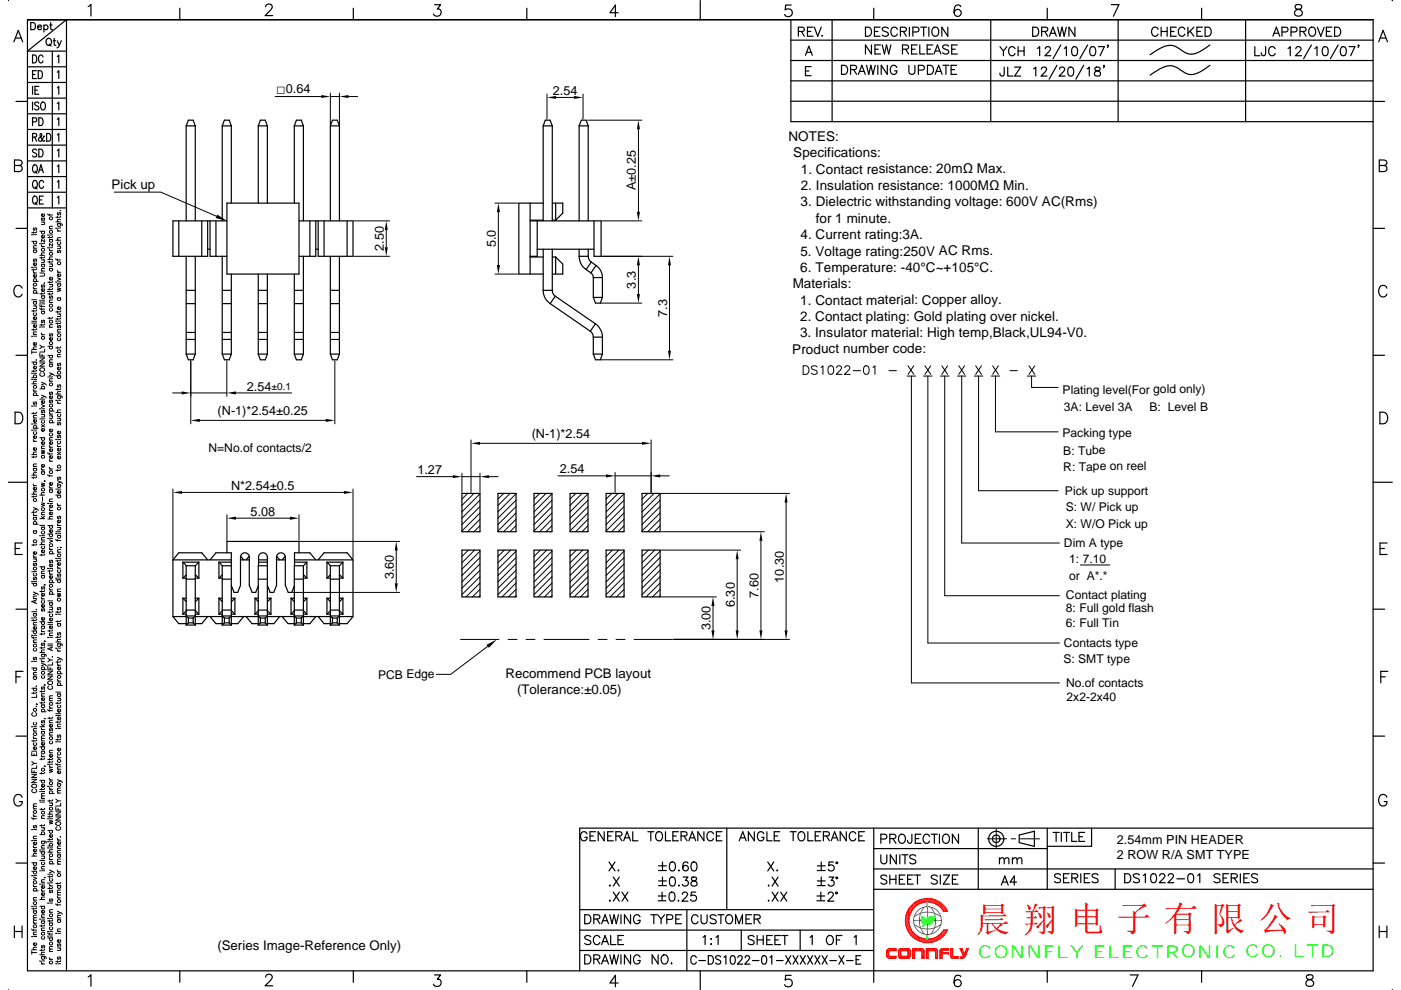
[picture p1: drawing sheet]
<svg xmlns="http://www.w3.org/2000/svg" width="297mm" height="210mm" viewBox="0 0 297 210" stroke-linecap="round" stroke-linejoin="round" font-family="sans-serif">
<defs><g id="words">
<text font-size="7.4" fill="#f00" x="206.9" y="197.6">晨 翔 电 子 有 限 公 司</text>
<text font-size="3.7" fill="#0f0" x="207.4" y="203.2">CONNFLY ELECTRONIC CO. LTD</text>
<text font-size="3.3" x="58.6" y="20">□</text>
<g font-size="2.9">
<text x="167.2" y="29.9">NOTES:</text>
<text x="168.2" y="33.3">Specifications:</text>
<text x="169.8" y="40.3">2. Insulation resistance: 1000MΩ Min.</text>
<text x="169.8" y="36.8">1. Contact resistance: 20mΩ Max.</text>
<text x="169.8" y="43.8">3. Dielectric withstanding voltage: 600V AC(Rms)</text>
<text x="172.9" y="47.3">for 1 minute.</text>
<text x="169.7" y="50.7">4. Current rating:3A.</text>
<text x="169.7" y="57.7">6. Temperature: -40°C~+105°C.</text>
<text x="169.7" y="54.2">5. Voltage rating:250V AC Rms.</text>
<text x="168.1" y="61.2">Materials:</text>
<text x="169.7" y="64.6">1. Contact material: Copper alloy.</text>
<text x="169.6" y="71.5">3. Insulator material: High temp,Black,UL94-V0.</text>
<text x="169.6" y="68.1">2. Contact plating: Gold plating over nickel.</text>
<text x="168" y="75">Product number code:</text>
</g>
<g font-size="2.8">
<text x="23.6" y="40.2">Pick up</text>
<text x="107.2" y="143.9">Recommend PCB layout</text>
<text x="109.6" y="147.3">(Tolerance:±0.05)</text>
<text x="46.1" y="201.6">(Series Image-Reference Only)</text>
</g>
<g font-size="2.7">
<text x="60.6" y="19.7">0.64</text>
<text x="117.2" y="20.1">2.54</text>
<text x="134.8" y="40.4" transform="rotate(-90 134.8 40.4)">A±0.25</text>
<text x="81.4" y="53.2" transform="rotate(-90 81.4 53.2)">2.50</text>
<text x="105.2" y="52.5" transform="rotate(-90 105.2 52.5)">5.0</text>
<text x="134.8" y="61.2" transform="rotate(-90 134.8 61.2)">3.3</text>
<text x="141.4" y="67.2" transform="rotate(-90 141.4 67.2)">7.3</text>
<text x="52.3" y="82.8">2.54</text>
<text x="46.1" y="88.1">(N-1)*2.54±0.25</text>
<text x="112.7" y="93">(N-1)*2.54</text>
<text x="88.5" y="100.6">1.27</text>
<text x="118.7" y="100.4">2.54</text>
<text x="49" y="103.9">N*2.54±0.5</text>
<text x="53.1" y="109.4">5.08</text>
<text x="83.5" y="122.9" transform="rotate(-90 83.5 122.9)">3.60</text>
<text x="166.2" y="123.6" transform="rotate(-90 166.2 123.6)">10.30</text>
<text x="155.8" y="128.8" transform="rotate(-90 155.8 128.8)">6.30</text>
<text x="160.8" y="126.8" transform="rotate(-90 160.8 126.8)">7.60</text>
<text x="150.6" y="133.7" transform="rotate(-90 150.6 133.7)">3.00</text>
<text x="236.8" y="179">2.54mm PIN HEADER</text>
<text x="236.8" y="182.3">2 ROW R/A SMT TYPE</text>
</g>
<g font-size="2.6">
<text x="225.3" y="83.5">Plating level(For gold only)</text>
<text x="225.6" y="87.2">3A: Level 3A</text>
<text x="243.7" y="87.1">B: Level B</text>
<text x="44.2" y="95.8">N=No.of contacts/2</text>
<text x="225.3" y="92.6">Packing type</text>
<text x="225.4" y="96.4">B: Tube</text>
<text x="225.4" y="99.8">R: Tape on reel</text>
<text x="225.8" y="105">Pick up support</text>
<text x="226" y="111.9">X: W/O Pick up</text>
<text x="226" y="108.4">S: W/ Pick up</text>
<text x="225.6" y="116.1">Dim A type</text>
<text x="226.7" y="119.4">1: 7.10</text>
<text x="226.7" y="123.1">or A*.*</text>
<text x="226" y="127">Contact plating</text>
<text x="226" y="129.9">8: Full gold flash</text>
<text x="225.6" y="137.2">Contacts type</text>
<text x="226" y="133.1">6: Full Tin</text>
<text x="80.2" y="143.9">PCB Edge</text>
<text x="225.5" y="140.7">S: SMT type</text>
<text x="226" y="145.7">No.of contacts</text>
<text x="226.1" y="148.7">2x2-2x40</text>
</g>
<text font-size="2.1" x="57.6" y="82.6">±0.1</text>
</g></defs>
<g fill="none" stroke="#000" stroke-width=".25">
<path d="M1.7 .1h.1M2.9 8.9l1-2.5 .9 2.5M3.3 8.1h1.1M18.7 1.4l.6-.5v2.5M38.1 1.7v2.5M56.3 1.4l.1-.3a.8 .8 0 0 1 1.1-.1 .56 .56 0 0 1 .1 .8l-1.4 1.5h1.6M74.9 1.7v2.5M92.1 1h1.3l-.7 .9a.82 .82 0 0 1 .8 1.1 .82 .82 0 0 1-1.4 .3l-.2-.3M111.7 1.7v2.5M131 2.7h-1.7l1.2-1.6v2.4M148.5 .1v4.1M167.7 12.8h123.4"/>
<path d="M167.7 8.5h123.4M167.7 17.2h123.4M167.7 1.1h-1.1l-.1 1a.86 .86 0 0 1 1.3 0 .86 .86 0 0 1-.2 1.3 .86 .86 0 0 1-1.3-.3M169.3 6.7l1.1-.1 .1-.3v-.3l-.4-.2h-.8v1.9M169.9 6.7l.6 1M170.8 11.7l.7-1.9 .7 1.9M171 11.1h1M171.2 6.7h.7M172.4 5.8h-1.2v1.9h1.2M172.7 5.8l.7 1.9 .7-1.9M174.3 7.5v.2l.1-.1M176.4 4.2v21.6"/>
<path d="M183.5 5.8h.6a1.03 1.03 0 0 1 .7 .9 1.03 1.03 0 0 1-.7 1h-.6zM184.8 9.5v2l-1.3-2v2M185.3 1.7v2.5M185.4 6.7h.7M185.5 10.4h.7M186.6 5.8h-1.2v1.9h1.2M186.7 9.5h-1.2v2h1.2M187 9.5l.5 2 .5-2 .4 2 .5-2M188.3 6a.73 .73 0 0 0-.7-.3 .73 .73 0 0 0-.6 .5l.2 .3 1 .4 .1 .5a.86 .86 0 0 1-1.3 0M190.2 6.2a.7 .7 0 0 0-.8-.4 .7 .7 0 0 0-.5 .7 .79 .79 0 0 0 .2 1 .79 .79 0 0 0 1.1-.1v-.2M190.9 6.7l1.1-.1 .2-.3-.1-.3-.4-.2h-.8v1.9M191.3 10.4h1.1l.2-.5-.4-.4h-.9v2"/>
<path d="M191.5 6.7l.7 1M192 10.4l.6 1.1M192.8 5.8v1.9M193.3 10.4h.7M193.5 6.8h.9a.51 .51 0 0 0 .5-.5 .51 .51 0 0 0-.5-.5h-.9v1.9M194.5 9.5h-1.2v2h1.2M195 9.5v2h1.1M195.2 5.8h1.3M195.8 5.8v1.9M196.6 10.4h.7M196.9 5.8v1.9M197.8 9.5h-1.2v2h1.2"/>
<path d="M197.9 5.8a.96 .96 0 0 1 1.1 .6 .96 .96 0 0 1-.3 1.2 .91 .91 0 0 1-1.1-.4 .91 .91 0 0 1 .2-1.2zM198 11.5l.8-2 .7 2M198.3 10.8h.9M201 5.8v1.9l-1.3-1.9v1.9M201.1 9.8a.73 .73 0 0 0-.7-.3 .73 .73 0 0 0-.5 .5l.1 .3 1 .3 .1 .6a.86 .86 0 0 1-1.2 0M201.8 10.4h.7M203 9.5h-1.2v2h1.2M203.7 1.4a.69 .69 0 0 0-1.1-.2 1.46 1.46 0 0 0 .4 2.3 .76 .76 0 0 0 .8-.7 .76 .76 0 0 0-.7-.8 .76 .76 0 0 0-.8 .7M210.1 4.2v21.6M212 9.9l.7 .9v1M213.5 9.9l-.8 .9M215.2 10.4a.7 .7 0 0 0-.8-.5 .7 .7 0 0 0-.6 .7v.5a.69 .69 0 0 0 .6 .7 .69 .69 0 0 0 .8-.4"/>
<path d="M215.9 10.8h1.2M215.9 9.9v1.9M217.1 9.9v1.9M218.9 5.8h.7a1.03 1.03 0 0 1 .6 .9 1.03 1.03 0 0 1-.6 1h-.7zM220 10.3l.4-.4v1.9M220.9 6.7l1.1-.1 .1-.3v-.3l-.4-.2h-.8v1.9M221.5 6.7l.6 1M221.6 10.4l.4-.5h.4l.2 .2a.61 .61 0 0 1-.2 .8l-.9 .9h1.3M222 1.7v2.5M222.5 7.7l.7-1.9 .8 1.9M222.8 7.1h.9M224.2 5.8l.5 1.9 .5-1.9 .4 1.9 .5-1.9"/>
<path d="M224.9 9.5l-1.6 3M225.6 10.3l.5-.4v1.9M227.5 10a.6 .6 0 0 1 .9 .3 1.62 1.62 0 0 1-.2 1.4 .63 .63 0 0 1-.9-.2 1.6 1.6 0 0 1 .2-1.5zM227.9 5.8v1.9l-1.3-1.9v1.9M230.6 9.5l-1.7 3M231.3 10a.59 .59 0 0 1 .9 .3 .96 .96 0 0 1-.6 1.5 1.22 1.22 0 0 1-.3-1.8zM232.9 9.9h1.2l-.9 1.9M235 9.6h-.2h.2l-.2 .5M235.6 1h1.6l-1.1 2.4M237.1 4.2v21.6M245.5 6.2a.71 .71 0 0 0-.8-.4 .71 .71 0 0 0-.5 .7 .8 .8 0 0 0 .2 1 .8 .8 0 0 0 1-.1l.1-.2M246.2 6.7h1.3"/>
<path d="M246.2 5.8v1.9M247.5 5.8v1.9M248.2 6.7h.7M249.4 5.8h-1.2v1.9h1.2M251.2 6.2a.71 .71 0 0 0-.8-.4 .71 .71 0 0 0-.6 .7 .8 .8 0 0 0 .3 1 .8 .8 0 0 0 1-.1l.1-.2M251.9 5.8v1.9M252.3 6.6l.8 1.1M253.1 5.8l-1.2 1.3M253.8 6.7h.7M254.8 1.7v2.5M255 5.8h-1.2v1.9h1.2M255.5 5.8h.7a1.03 1.03 0 0 1 .6 .9 1.03 1.03 0 0 1-.6 1h-.7z"/>
<path d="M264.1 4.2v21.6M269.9 7.7l.7-1.9 .7 1.9M270.2 7.1h.9M271.8 6.8h.8a.51 .51 0 0 0 .5-.5 .51 .51 0 0 0-.5-.5h-.8v1.9M273.7 6.8h.8l.5-.4a.5 .5 0 0 0-.5-.6h-.8v1.9M274.7 1.1a.49 .49 0 0 0 .2 .8 1 1 0 0 1 1.2 1 .85 .85 0 0 1-1 .5 .85 .85 0 0 1-.6-.8 1.43 1.43 0 0 1 1.4-.8l.1-.5a.91 .91 0 0 0-1.3-.2zM275.6 6.7l1.1-.1 .2-.5-.4-.3h-.9v1.9M276.3 6.7l.6 1M277.6 6a.8 .8 0 0 1 1.1-.1 .8 .8 0 0 1 .2 1 .73 .73 0 0 1-.7 .8 .73 .73 0 0 1-.7-.8zM279.3 5.8l.7 1.9 .8-1.9M281.2 6.7h.8M282.4 5.8h-1.2v1.9h1.2"/>
<path d="M283 5.8h.6a1.02 1.02 0 0 1 .7 .9 1.02 1.02 0 0 1-.7 1h-.6zM291.1 4.2h-285.3h285.3M291.1 4.2v201.7h-285.3v-201.7M292.3 8.9l.9-2.5 1 2.5M292.7 8.1h1.1M3.1 35.1h1a.65 .65 0 0 1 .6 .6 .65 .65 0 0 1-.6 .7h-1v-2.5l1.4 .2a.56 .56 0 0 1 0 .9l-.4 .1M3.4 21.5h2.4M167.7 25.8h123.4M167.7 21.5h123.4M291.1 21.5h2.5M292.4 35.1h1.1a.65 .65 0 0 1 .6 .6 .65 .65 0 0 1-.6 .7h-1.1v-2.5l1.4 .2a.56 .56 0 0 1 0 .9l-.3 .1M3.4 48.4h2.4"/>
<path d="M291.1 48.4h2.5M3.4 75.4h2.4M4.7 61.1a.91 .91 0 0 0-1-.6 .91 .91 0 0 0-.8 1 1.06 1.06 0 0 0 .3 1.1 1.06 1.06 0 0 0 1.1 .3l.4-.5M291.1 75.4h2.5M294 61.1a.9 .9 0 0 0-1-.6 .9 .9 0 0 0-.7 1 1.06 1.06 0 0 0 .3 1.1 1.06 1.06 0 0 0 1.1 .3l.3-.5M3.2 87.4h.8a1.32 1.32 0 0 1 .9 1.3 1.32 1.32 0 0 1-.9 1.2h-.8zM292.6 87.4h.8a1.32 1.32 0 0 1 .8 1.3 1.32 1.32 0 0 1-.8 1.2h-.8zM1.8 102.3h4M3.2 116.3h.9M4.7 115.2h-1.5v2.4h1.5M291.1 102.3h4.1M292.6 116.3h.9"/>
<path d="M294.1 115.2h-1.5v2.4h1.5M3.4 129.2h2.4M291.1 129.2h2.5M3.4 156.1h2.4M3.4 143.6h.9M4.9 142.4h-1.5v2.4M291.1 156.1h2.5M292.8 143.6h.9M294.3 142.4h-1.5v2.4M4.7 169.1a.91 .91 0 0 0-1-.6 .91 .91 0 0 0-.8 .9 1.07 1.07 0 0 0 .3 1.2 1.07 1.07 0 0 0 1.1 .2l.4-.4v-.4h-.6M124.5 176.9a.71 .71 0 0 0-.8-.5 .71 .71 0 0 0-.6 .8 .79 .79 0 0 0 .2 1 .79 .79 0 0 0 1.1-.1l.1-.5h-.5M125.1 177.3h.7"/>
<path d="M126.3 176.4h-1.2v1.9h1.2M128.1 176.4v1.9l-1.3-1.9v1.9M128.8 177.3h.8M130 176.4h-1.2v1.9h1.2M130.6 177.3l1.1-.1 .2-.4-.5-.4h-.8v1.9M131.2 177.3l.7 1M132.2 178.3l.7-1.9 .8 1.9M132.5 177.7h.9M134.2 176.4v1.9h1.1M137.4 176.4h1.2M138 176.4v1.9M139.2 176.7a.8 .8 0 0 1 1-.1 .8 .8 0 0 1 .3 1 .73 .73 0 0 1-.8 .8 .73 .73 0 0 1-.7-.8z"/>
<path d="M141.1 176.4v1.9h1.1M142.7 177.3h.7M143.8 176.4h-1.1v1.9h1.1M144.4 177.3l1.1-.1 .2-.2-.1-.4-.4-.2h-.8v1.9M145 177.3l.7 1M146.1 178.3l.7-1.9 .7 1.9M146.3 177.7h.9M149.2 176.4v1.9l-1.2-1.9v1.9M151.3 176.9a.71 .71 0 0 0-.9-.5 .71 .71 0 0 0-.5 .8 .8 .8 0 0 0 .2 1 .8 .8 0 0 0 1.1-.1l.1-.2M151.9 177.3h.7M153.1 176.4h-1.2v1.9h1.2M154.1 175.6v17.3"/>
<path d="M156.7 178.3l.8-1.9 .7 1.9M157 177.7h.9M159.9 176.4v1.9l-1.2-1.9v1.9M161.9 176.9a.7 .7 0 0 0-.8-.5 .7 .7 0 0 0-.5 .8 .79 .79 0 0 0 .2 1 .79 .79 0 0 0 1.1-.1v-.5h-.4M162.6 176.4v1.9h1.1M164.1 177.3h.8M165.3 176.4h-1.2v1.9h1.2M167.5 176.4h1.3M168.2 176.4v1.9M169.5 176.5a.93 .93 0 0 1 1.1 .4 .93 .93 0 0 1-.1 1.2 .79 .79 0 0 1-1.1 .1 .79 .79 0 0 1-.2-1zM171.3 176.4v1.9h1.1M172.8 177.3h.8"/>
<path d="M174 176.4h-1.2v1.9h1.2M174.6 177.3l1.1-.1 .2-.2-.1-.4-.4-.2h-.8v1.9M175.2 177.3l.7 1M176.2 178.3l.8-1.9 .7 1.9M176.5 177.7h.9M179.4 176.4v1.9l-1.3-1.9v1.9M181.4 176.9a.71 .71 0 0 0-.8-.5 .71 .71 0 0 0-.5 .8 .8 .8 0 0 0 .2 1 .8 .8 0 0 0 1.1-.1v-.2M182.1 177.3h.7M183.3 176.4h-1.2v1.9h1.2M185.3 175.6v32.8M185.3 180h36.7M186.8 178h.8a.51 .51 0 0 0 .4-.6 .51 .51 0 0 0-.4-.5h-.8v2"/>
<path d="M188.7 177.9l1.1-.1 .1-.3v-.4l-.4-.2h-.8v2M189.3 177.9l.6 1M190.7 177.2a.71 .71 0 0 1 .8-.2 .71 .71 0 0 1 .5 .7 .85 .85 0 0 1-.2 .9 .85 .85 0 0 1-.9 .2 1.23 1.23 0 0 1-.2-1.6zM193.3 176.9l-.1 1.8-.2 .2-.4-.1-.2-.6M194.1 177.9h.7M195.3 176.9h-1.2v2h1.2M197.1 177.4a.71 .71 0 0 0-.8-.5 .71 .71 0 0 0-.6 .8v.4a.71 .71 0 0 0 .6 .8 .71 .71 0 0 0 .8-.5M197.4 176.9h1.3M198.1 176.9v2M199.2 176.9v2M200 177.2a.71 .71 0 0 1 .8-.2 .71 .71 0 0 1 .5 .7 .85 .85 0 0 1-.2 .9 .85 .85 0 0 1-.9 .2 1.23 1.23 0 0 1-.2-1.6zM203.2 176.9v2l-1.3-2v2"/>
<path d="M207.4 175.6v13M216.1 177.1l3.2-.8v3.2l-3.2-.8zM222 175.6v13M223.3 176.6h1.3M223.9 176.6v1.9M225 176.6v1.9M225.5 176.6h1.3M226.1 176.6v1.9M227.2 176.6v1.9h1.1M228.8 177.5h.7M230 176.6h-1.2v1.9h1.2M231.4 175.6v3.9h-9.4"/>
<path d="M291.1 175.6h-168.2v30.3M294 169.1a.9 .9 0 0 0-1-.6 .9 .9 0 0 0-.7 .9 1.07 1.07 0 0 0 .2 1.2 1.07 1.07 0 0 0 1.2 .2l.3-.4v-.4h-.5M3 196.4v2.5M3 197.6h1.7M3.4 183.1h2.4M4.7 196.4v2.5M122.9 192.9h62.4M122.9 197.3h62.4M124 194h.6a1.02 1.02 0 0 1 .7 1 1.02 1.02 0 0 1-.7 .9h-.6zM125.3 198.7a.73 .73 0 0 0-.7-.3 .73 .73 0 0 0-.6 .5l.2 .3 .9 .3 .2 .6a.86 .86 0 0 1-1.3 0M125.9 194.9l1.1-.1 .2-.4-.5-.4h-.8v1.9M126.5 194.9l.7 1"/>
<path d="M127.2 198.9a.71 .71 0 0 0-.8-.5 .71 .71 0 0 0-.6 .8 .85 .85 0 0 0 .2 .9 .85 .85 0 0 0 .9 .2l.3-.4M127.6 195.9l.7-1.9 .7 1.9M127.8 195.3h.9M127.8 199.7h.9M129.1 182.8l1.3 1.9M129.2 187.8h.2zM129.2 191.1h.2zM129.3 194l.5 1.9 .4-1.9 .5 1.9 .4-1.9M129.5 198.4v1.9h1.1M130 186l1.3 1.9M130 189.2l1.3 1.9M130.4 182.8l-1.3 1.9"/>
<path d="M131 199.4h.8M131 184.6h.2zM131.3 186l-1.3 1.9M131.3 189.2l-1.3 1.9M131.7 194v1.9M131.9 189.2l1.2 1.9M132.2 198.4h-1.2v1.9h1.2M133.1 189.2l-1.2 1.9M133.7 194v1.9l-1.3-1.9v1.9M135.7 194.5a.71 .71 0 0 0-.8-.5 .71 .71 0 0 0-.6 .7 .84 .84 0 0 0 .2 1 .84 .84 0 0 0 .9 .1l.3-.3v-.3h-.5M138 194h1.3M138.6 194v1.9"/>
<path d="M139.4 194l.8 .9v1M139.6 190h1.6M139.6 191.1h1.6M139.6 183.6h1.7M139.6 184.6h1.7M139.6 186.8h1.7M139.6 187.8h1.7M140.4 189.2v1.7M140.5 182.8v1.7M140.5 186v1.7M140.9 194l-.7 .9M141.4 195l1.1-.1 .1-.2v-.5l-.4-.2h-.8v1.9"/>
<path d="M142.1 189.3a.6 .6 0 0 1 .9 .3 1.62 1.62 0 0 1-.2 1.5 .63 .63 0 0 1-.9-.3 1.6 1.6 0 0 1 .2-1.5zM142.2 182.9a.63 .63 0 0 1 .9 .3 .96 .96 0 0 1-.6 1.5 1.21 1.21 0 0 1-.3-1.8zM142.2 186.1a.63 .63 0 0 1 .9 .3 .99 .99 0 0 1-.6 1.5 1.24 1.24 0 0 1-.3-1.8zM143.3 194.9h.7M143.8 184.6h.2zM143.8 187.8h.2zM143.8 191v.1zM144.5 194h-1.2v1.9h1.2M144.7 189.7l.3-.5 .7 .2a.58 .58 0 0 1-.2 .8l-.9 .9h1.3M144.8 186h1.1l-.6 .8a.64 .64 0 0 1 .6 .6 .64 .64 0 0 1-.5 .6 .64 .64 0 0 1-.7-.4M145.6 192.9v13M145.9 183.1a.57 .57 0 0 0-.9-.2 1.48 1.48 0 0 0 0 1.7 .59 .59 0 0 0 .9-.2 .59 .59 0 0 0-.4-.8 .59 .59 0 0 0-.7 .5"/>
<path d="M146.7 186.1a.41 .41 0 0 0 .2 .7 .71 .71 0 0 1 .7 .2 .71 .71 0 0 1 .1 .8 .68 .68 0 0 1-.8 .1 .68 .68 0 0 1-.4-.6 1.1 1.1 0 0 1 1.1-.6l.1-.4a.72 .72 0 0 0-1-.2zM146.8 182.9a.63 .63 0 0 1 .9 .3 .96 .96 0 0 1-.7 1.5 1.21 1.21 0 0 1-.2-1.8zM147.5 189.2h-.9l-.1 .8a.68 .68 0 0 1 1 0 .68 .68 0 0 1-.1 1 .68 .68 0 0 1-1-.2M148 194.5a.71 .71 0 0 0-.8-.5 .71 .71 0 0 0-.6 .7v.5a.71 .71 0 0 0 .6 .7 .71 .71 0 0 0 .8-.4M148.6 194v1.4a.66 .66 0 0 0 .7 .5 .66 .66 0 0 0 .6-.5v-1.4M149.1 198.8l.4-.4v1.9M150.7 199.2h.2zM151.8 198.8l.5-.4v1.9M151.8 194.3a.74 .74 0 0 0-1.2 .2l.1 .2 1 .4 .1 .6a.86 .86 0 0 1-1.2 0M152.2 194h1.3M152.8 194v1.9M154 194.3a.71 .71 0 0 1 .8-.3 .71 .71 0 0 1 .5 .7 .85 .85 0 0 1-.2 1 .85 .85 0 0 1-.9 .1 1.21 1.21 0 0 1-.2-1.5z"/>
<path d="M156 195.9v-1.9l.7 1.9 .7-1.9v1.9M157.2 197.3v4.3M158.2 194.9h.7M159.3 194h-1.1v1.9h1.1M159.9 194.9l1.1-.1 .2-.4-.5-.4h-.8v1.9M159.9 198.7a.71 .71 0 0 0-.7-.3 .71 .71 0 0 0-.6 .5l.2 .3 .9 .3a.47 .47 0 0 1 0 .8 .89 .89 0 0 1-1.1-.2M160.5 199.4h1.3M160.5 194.9l.7 1M160.5 198.4v1.9M161.8 198.4v1.9M162.6 199.4h.7M162.8 182.8l1.3 1.9"/>
<path d="M162.9 187.8h.1zM163 191v.1zM163.7 186l1.3 1.9M163.7 189.2l1.3 1.9M163.7 198.4h-1.1v1.9h1.1M164.1 182.8l-1.3 1.9M164.3 199.4h.7M164.7 184.6h.2zM165 186l-1.3 1.9M165 189.2l-1.3 1.9M165.5 198.4h-1.2v1.9h1.2M165.5 189.2l1.3 1.9"/>
<path d="M165.8 198.4h1.2M166.4 198.4v1.9M166.8 189.2l-1.3 1.9M169.7 197.3v4.3M171.7 198.8l.5-.4v1.9M173.2 190h1.7M173.2 191.1h1.7M173.3 183.6h1.6M173.3 184.6h1.6M173.3 186.8h1.6M173.3 187.8h1.6M174 189.2v1.7"/>
<path d="M174.1 182.8v1.7M174.1 186v1.7M175.4 198.7a.7 .7 0 0 1 .8-.2 .7 .7 0 0 1 .5 .7 .83 .83 0 0 1-.2 .9 .83 .83 0 0 1-.9 .2l-.2-.2a1.21 1.21 0 0 1 0-1.4zM175.6 189.7l.4-.5 .6 .2a.61 .61 0 0 1-.2 .8l-.9 .9h1.3M175.8 186h1l-.6 .8a.64 .64 0 0 1 .6 .9 .64 .64 0 0 1-1.1 .1l-.1-.2M176.7 182.8h-.9l-.1 .8a.68 .68 0 0 1 1 0 .68 .68 0 0 1-.1 1.1 .68 .68 0 0 1-1-.3M177.3 199.4h.8M178.5 198.4h-1.2v1.9M181.1 198.8l.4-.4v1.9M185.3 184.3h105.8M185.3 188.6h105.8M186.8 181.3v1.4a.64 .64 0 0 0 .6 .5 .64 .64 0 0 0 .6-.5v-1.4"/>
<path d="M188 185.9a.71 .71 0 0 0-.7-.3 .71 .71 0 0 0-.5 .5l.1 .2 .8 .3a.44 .44 0 0 1 .3 .4 .44 .44 0 0 1-.2 .4 .83 .83 0 0 1-1-.2M188.7 185.6v1.9M188.7 186.5h1.2M189.9 185.6v1.9M190 181.3v1.9l-1.2-1.9v1.9M190.7 186.5h.7M190.8 181.3v1.9M191.2 181.3h1.3M191.9 181.3v1.9M191.9 185.6h-1.2v1.9h1.2M192.4 186.5h.7M193.6 185.6h-1.2v1.9h1.2"/>
<path d="M193.9 185.6h1.3M194.2 181.6a.73 .73 0 0 0-.7-.3 .73 .73 0 0 0-.6 .5l.2 .2 .9 .4 .2 .6a.86 .86 0 0 1-1.3 0M194.5 185.6v1.9M198.7 185.9a.73 .73 0 0 0-.7-.3 .73 .73 0 0 0-.6 .5l.2 .2 .9 .4 .2 .5a.86 .86 0 0 1-1.3 0M199.4 185.6v1.9M200 185.6h1.3l-1.3 1.9h1.3M201.9 186.5h.8M203.1 185.6h-1.2v1.9h1.2M211.9 182.3l.5-.4 .4 .1 .1 1.2M211.9 181.9v1.3M212.3 187.7l.7-1.9 .8 1.9M212.6 187.1h.9"/>
<path d="M212.9 182.3l.5-.4 .4 .1 .1 1.2M214.7 182.3l.4-.4 .5 .1v1.2M214.7 181.9v1.3M215.5 187.1h-1.4l1-1.3v1.9M215.6 182.3l.5-.4 .5 .1 .1 1.2M224.9 185.6a.72 .72 0 0 0-.7-.3 .72 .72 0 0 0-.6 .5l.2 .2 .9 .4a.47 .47 0 0 1 0 .7 .89 .89 0 0 1-1.1-.1M225.5 186.2h.7M226.7 185.3h-1.2v1.9h1.2M227.2 186.2l1.1-.1 .2-.2-.1-.4-.4-.2h-.8v1.9M227.9 186.2l.6 1M229.2 185.3v1.9M229.9 186.2h.7"/>
<path d="M231.1 185.3h-1.2v1.9h1.2M232.8 185.6a.72 .72 0 0 0-.7-.3 .72 .72 0 0 0-.6 .5l.2 .2 .9 .4a.47 .47 0 0 1 0 .7 .89 .89 0 0 1-1.1-.1M236.4 184.3v4.3M238.5 185.3h.6a1.02 1.02 0 0 1 .7 1 1.02 1.02 0 0 1-.7 .9h-.6zM241.6 185.6a.74 .74 0 0 0-1.3 .2l.3 .3 .8 .3 .2 .6a.86 .86 0 0 1-1.3 0M242.4 185.7l.4-.4v1.9M244.2 185.4a.63 .63 0 0 1 .9 .3 1.27 1.27 0 0 1-.4 1.5h-.2a1.22 1.22 0 0 1-.3-1.8zM245.9 185.8l.1-.3 .2-.2 .7 .2a.57 .57 0 0 1-.2 .8l-.9 .9h1.3M247.7 185.8l.1-.3 .3-.2 .6 .2a.61 .61 0 0 1-.2 .8l-.9 .9h1.3M249.5 186.4h1.7M252.1 185.4a.63 .63 0 0 1 .9 .3 1.62 1.62 0 0 1-.2 1.4 .63 .63 0 0 1-.9-.2 1.62 1.62 0 0 1 .2-1.5zM253.9 185.7l.5-.4v1.9"/>
<path d="M258.7 185.6a.74 .74 0 0 0-1.3 .2l.2 .2 .9 .4 .2 .6a.86 .86 0 0 1-1.3 0M259.3 186.2h.8M260.5 185.3h-1.2v1.9h1.2M261 186.2l1.1-.1 .2-.4-.4-.4h-.9v1.9M261.7 186.2l.6 1M263 185.3v1.9M263.7 186.2h.7M264.9 185.3h-1.2v1.9h1.2M266.6 185.6a.74 .74 0 0 0-1.3 .2l.2 .2 .9 .4 .2 .6a.86 .86 0 0 1-1.3 0M291.1 183.1h2.5M292.4 197.6h1.6M292.4 196.4v2.5"/>
<path d="M294 196.4v2.5M18.7 207.2l.6-.5v2.5M38.1 205.9v2.5M56.3 207.2l.1-.3 .4-.2 .7 .1a.53 .53 0 0 1 .1 .8l-1.4 1.5h1.6M74.9 205.9v2.5M92.1 206.8h1.3l-.7 .9a.78 .78 0 0 1 .9 .9 .78 .78 0 0 1-1.1 .6l-.4-.1-.2-.3M111.7 205.9v2.5M122.9 201.6h62.4M124 202.5h.6a1.03 1.03 0 0 1 .7 1 1.03 1.03 0 0 1-.7 1h-.6zM125.9 203.4h1.1l.2-.5-.5-.4h-.8v2M126.5 203.4l.7 1.1M127.6 200.3l.7-1.9 .7 1.9"/>
<path d="M127.6 204.5l.7-2 .7 2M127.8 203.8h.9M129.3 202.5l.5 2 .4-2 .5 2 .4-2M131 208.5h-1.7l1.2-1.6v2.4M131.7 202.5v2M133.7 202.5v2l-1.3-2v2M135.7 203a.71 .71 0 0 0-.8-.5 .71 .71 0 0 0-.6 .8 .79 .79 0 0 0 .3 1 .79 .79 0 0 0 1-.1l.1-.5h-.5M139.5 202.5v2l-1.2-2v2M140.4 202.8a.8 .8 0 0 1 1-.1 .8 .8 0 0 1 .2 1 .74 .74 0 0 1-.7 .8 .74 .74 0 0 1-.7-.8zM142.4 204.3v.2zM147.6 203.1a.6 .6 0 0 0-.7-.4 .6 .6 0 0 0-.4 .7v.4a.6 .6 0 0 0 .4 .7 .6 .6 0 0 0 .7-.4M148.2 203.7h1.4"/>
<path d="M148.5 205.9v4.1M150.2 202.7a.92 .92 0 0 1 1.1 .9 .92 .92 0 0 1-1.1 .9zM150.7 200.3h.2zM152.8 203a.59 .59 0 0 0-.6-.3 .59 .59 0 0 0-.5 .4l.2 .3 .8 .4 .1 .4a.67 .67 0 0 1-1.1 0M153.5 203l.4-.3v1.8M155 202.8a.51 .51 0 0 1 .8 .2l.1 .5a.75 .75 0 0 1-.6 1 1.22 1.22 0 0 1-.3-1.7zM156.4 203.1l.4-.4 .4 .1 .2 .2-.3 .6-.7 .9h1.1M158 203.1l.3-.4 .5 .1 .1 .2-.2 .6-.8 .9h1.1M159.5 203.7h1.4M161.7 202.8a.51 .51 0 0 1 .8 .2l.1 .5a.78 .78 0 0 1-.7 1 1.22 1.22 0 0 1-.2-1.7zM163.3 203l.3-.3v1.8M164.6 203.7h1.4"/>
<path d="M166.6 202.7l1.1 1.8M167.7 202.7l-1.1 1.8M167.7 206.9h-1.1l-.1 1a.86 .86 0 0 1 1.3 0 .86 .86 0 0 1-.2 1.3 .86 .86 0 0 1-1.3-.4M168.1 202.7l1.1 1.8M169.2 202.7l-1.1 1.8M169.7 202.7l1.1 1.8M170.8 202.7l-1.1 1.8M171.2 202.7l1.1 1.8M172.3 202.7l-1.1 1.8M172.8 202.7l1 1.8M173.8 202.7l-1 1.8M174.3 202.7l1.1 1.8"/>
<path d="M175.4 202.7l-1.1 1.8M175.9 203.7h1.4M177.9 202.7l1 1.8M178.9 202.7l-1 1.8M179.5 203.7h1.4M181.5 203.5h.6M182.5 202.7h-1v1.8h1M203.7 207.2a.73 .73 0 0 0-1.1-.2 1.86 1.86 0 0 0 0 2.2 .76 .76 0 0 0 1.2-.4 .76 .76 0 0 0-.6-1 .76 .76 0 0 0-.9 .7M222 205.9v2.5M239.6 206.8h1.7l-1.2 2.4M254.8 205.9v2.5M277.1 206.9a.49 .49 0 0 0 .2 .8 .9 .9 0 0 1 1 .3 .9 .9 0 0 1 .1 1 .86 .86 0 0 1-1 .2 .86 .86 0 0 1-.5-.8 1.1 1.1 0 0 1 1.1-.7 .52 .52 0 0 0 .3-.8z"/>
<path d="M295.2 210h.1"/>
<circle cx="211.2" cy="177.9" r="1.61"/>
<circle cx="211.2" cy="177.9" r=".81"/>
<circle cx="177.3" cy="189.4" r=".18"/>
<circle cx="177.4" cy="183" r=".18"/>
<circle cx="177.4" cy="186.2" r=".18"/>
</g>
<path d="M209.3 177.9h4.1M211.2 175.8v4.2M214.4 177.9h.9M216.3 177.9h4.1" fill="none" stroke="#000" stroke-width=".21"/>
<g fill="#f00">
<path d="M192 195l.1 1.2z"/>
<path d="M192.1 194.3v1.9z"/>
</g>
<path d="M192.1 193.7v3.1M192.7 192.8v5" fill="none" stroke="#f00" stroke-width=".21"/>
<path d="M192.3 193.2v4.1" fill="none" stroke="#f00" stroke-width=".25"/>
<path d="M192.6 192.8v5" fill="none" stroke="#f00" stroke-width=".23"/>
<path d="M192.7 192.7v2z" fill="#f00"/>
<path d="M192.8 195.8v2.1" fill="none" stroke="#f00" stroke-width=".21"/>
<g fill="#f00">
<path d="M192.7 192.7v2z"/>
<path d="M192.8 192.6v2z"/>
</g>
<path d="M192.8 195.9v2.1" fill="none" stroke="#f00" stroke-width=".21"/>
<g fill="#f00">
<path d="M192.8 192.6v2z"/>
<path d="M192.9 192.5v1.6z"/>
<path d="M192.9 196.4l.2 1.9-.2-.3z"/>
<path d="M192.9 196.4l.2 .5v1.4z"/>
<path d="M192.9 192.5l.2 1.1-.2 .5z"/>
<path d="M193.1 192.2v1.4l-.2-1.1z"/>
<path d="M193.1 196.9v1.5z"/>
<path d="M193.1 192.2v1.4z"/>
<path d="M193.1 192.2v1.2z"/>
<path d="M193.1 197.1l.3 1.5-.3-.2z"/>
<path d="M193.1 197.1l.3 .3v1.2z"/>
<path d="M193.1 192.2l.3 .9-.3 .3z"/>
<path d="M193.1 192.2l.3-.3v1.2z"/>
<path d="M193.4 197.4l.2 1.4-.2-.2z"/>
<path d="M193.4 197.4l.2 .3v1.1z"/>
<path d="M193.4 191.9l.2 .9-.2 .3z"/>
<path d="M193.4 191.9l.2-.2v1.1z"/>
<path d="M193.6 197.7l.1 1.2z"/>
<path d="M193.6 191.7v1.1z"/>
<path d="M193.6 191.7l.1-.1v1z"/>
<path d="M193.7 197.9l.4 1.3-.4-.3z"/>
<path d="M193.7 197.9l.4 .4v.9z"/>
<path d="M193.7 191.6l.4 .7-.4 .3z"/>
<path d="M193.7 191.6l.4-.2v.9z"/>
<path d="M194.1 198.3v.9z"/>
<path d="M194.1 191.4v.9z"/>
<path d="M194.1 191.4v.8z"/>
<path d="M194.1 198.3l.5 1.2-.5-.3z"/>
<path d="M194.1 198.3l.5 .3v.9z"/>
<path d="M194.1 191.3l.5 .6-.5 .3z"/>
<path d="M194.1 191.3l.5-.2v.8z"/>
<path d="M194.6 198.6v.9z"/>
<path d="M194.6 191.1v.8z"/>
<path d="M194.6 198.6l.5 1.1-.5-.2z"/>
<path d="M194.6 198.6l.5 .3v.8z"/>
<path d="M194.6 191l.5 .6-.5 .3z"/>
<path d="M194.6 191l.5-.2v.8z"/>
<path d="M195.1 198.9l.1 .8z"/>
<path d="M195.1 190.8v.8z"/>
<path d="M195.1 190.8h.1v.8z"/>
<path d="M195.2 198.9l.4 .9-.4-.1z"/>
<path d="M195.2 198.9l.4 .2v.7z"/>
<path d="M195.2 190.8l.4 .6-.4 .2z"/>
<path d="M195.2 190.8l.4-.1v.7z"/>
<path d="M195.6 199.1l.2 .8-.2-.1z"/>
<path d="M195.6 199.1h.2v.8z"/>
<path d="M195.6 190.7l.2 .7h-.2z"/>
<path d="M195.6 190.7h.2v.7z"/>
<path d="M195.8 199.1l.4 .8h-.4z"/>
<path d="M195.8 199.1l.4 .1v.7z"/>
<path d="M195.8 190.7l.4 .6-.4 .1z"/>
<path d="M195.8 190.7l.4-.1v.7z"/>
<path d="M196.2 199.2l.2 .7h-.2z"/>
<path d="M196.2 199.2h.2v.7z"/>
<path d="M196.2 190.6l.2 .7h-.2z"/>
<path d="M196.2 190.6h.2v.7z"/>
<path d="M196.4 199.2l.4 .7h-.4z"/>
<path d="M196.4 199.2h.4v.7z"/>
<path d="M196.4 190.6l.4 .7h-.4z"/>
<path d="M196.4 190.6h.4v.7z"/>
<path d="M196.8 199.2l.2 .7h-.2z"/>
<path d="M196.8 199.2h.2v.7z"/>
<path d="M196.8 190.6l.2 .7h-.2z"/>
<path d="M196.8 190.6h.2v.7z"/>
<path d="M197 199.2l.3 .7h-.3z"/>
<path d="M197 199.2l.3-.1v.8z"/>
<path d="M197 190.6l.3 .8-.3-.1z"/>
<path d="M197 190.6h.3v.8z"/>
<path d="M197.3 199.1l.3 .7-.3 .1z"/>
<path d="M197.3 199.1h.3v.7z"/>
<path d="M197.3 190.6l.3 .8h-.3z"/>
<path d="M197.3 190.6l.3 .1v.7z"/>
<path d="M197.6 199.1l.3 .7h-.3z"/>
<path d="M197.6 199.1l.3-.1v.8z"/>
<path d="M197.6 190.7l.3 .8-.3-.1z"/>
<path d="M197.6 190.7l.3 .1v.7z"/>
<path d="M197.9 199l.3 .7-.3 .1z"/>
<path d="M197.9 199l.3-.1v.8z"/>
<path d="M197.9 190.8l.3 .9-.3-.2z"/>
<path d="M197.9 190.8h.3v.9z"/>
<path d="M198.2 198.9l.2 .7-.2 .1z"/>
<path d="M198.2 198.9l.2-.1v.8z"/>
<path d="M198.2 190.8l.2 .9h-.2z"/>
<path d="M198.2 190.8l.2 .1v.8z"/>
<path d="M198.4 198.8l.4 .6-.4 .2z"/>
<path d="M198.4 198.8l.4-.2v.8z"/>
<path d="M198.4 190.9l.4 1-.4-.2z"/>
<path d="M198.4 190.9l.4 .2v.8z"/>
<path d="M198.8 198.6v.8z"/>
<path d="M198.8 198.6l.1-.1v.9z"/>
<path d="M198.8 191.1l.1 .9z"/>
<path d="M198.9 198.5l.4 .6-.4 .3z"/>
<path d="M198.9 198.5l.4-.3v.9z"/>
<path d="M198.9 191.2l.4 1.1-.4-.3z"/>
<path d="M198.9 191.2l.4 .2v.9z"/>
<path d="M199.3 198.2v.9z"/>
<path d="M199.3 198.1v1z"/>
<path d="M199.3 191.4v1z"/>
<path d="M199.3 198.1l.4 .7-.4 .3z"/>
<path d="M199.7 197.7v1.1l-.4-.7z"/>
<path d="M199.3 191.4l.4 1.4-.4-.4z"/>
<path d="M199.3 191.4l.4 .4v1z"/>
<path d="M199.7 197.7v1.1z"/>
<path d="M199.8 197.6v1.1z"/>
<path d="M199.7 191.8l.1 1.1z"/>
<path d="M199.8 197.6l.3 .8-.3 .3z"/>
<path d="M200.1 197.2v1.2l-.3-.8z"/>
<path d="M199.8 191.8l.3 1.5-.3-.4z"/>
<path d="M199.8 191.8l.3 .3v1.2z"/>
<path d="M200.1 197.2l.1 1.1-.1 .1z"/>
<path d="M200.1 197.2h.1v1.1z"/>
<path d="M200.1 192.1l.1 1.2h-.1z"/>
<path d="M200.1 192.1l.1 .1v1.1z"/>
<path d="M200.2 197.2l.4 .6-.4 .5z"/>
<path d="M200.2 197.2h.4v.6z"/>
<path d="M200.2 192.2l.4 1.1h-.4z"/>
<path d="M200.2 192.2l.4 .6v.5z"/>
<path d="M200.6 197.2h.3l-.3 .6z"/>
<path d="M200.6 192.8l.3 .5h-.3z"/>
</g>
<path d="M200.1 193.3a3.9 3.9 0 0 0-6-1.1 3.9 3.9 0 0 0 0 6.1 3.9 3.9 0 0 0 6-1.1M200.9 193.3a4.7 4.7 0 0 0-7.2-1.7 4.7 4.7 0 0 0 0 7.3 4.7 4.7 0 0 0 7.2-1.7" fill="none" stroke="#f00" stroke-width=".25"/>
<g fill="#00f">
<path d="M199.5 194.8h.2v.4h-.2z"/>
<path d="M199.4 194.3h.1l.2 .5h-.2z"/>
<path d="M199.2 193.9l.1-.1 .2 .5h-.1z"/>
<path d="M198.9 193.5l.2-.1 .2 .4-.1 .1z"/>
<path d="M198.7 193l.4 .4-.2 .1-.3-.3z"/>
<path d="M198.3 192.7l.4 .3-.1 .2-.4-.3z"/>
<path d="M197.9 192.5l.4 .2-.1 .2-.4-.3z"/>
<path d="M197.4 192.3l.5 .2-.1 .1-.4-.1z"/>
<path d="M196.9 192.2l.5 .1v.2l-.5-.1z"/>
<path d="M195.9 192.3l.5-.1v.2l-.5 .1z"/>
<path d="M195.4 192.5l.5-.2v.2l-.4 .1z"/>
<path d="M195 192.7l.4-.2 .1 .1-.4 .3z"/>
<path d="M194.6 193l.4-.3 .1 .2-.4 .3z"/>
<path d="M194.6 193l.1 .2-.3 .3-.2-.1z"/>
<path d="M194.2 193.4l.2 .1-.3 .4-.1-.1z"/>
<path d="M194 193.8l.1 .1-.2 .4h-.1z"/>
<path d="M193.8 194.3h.1l-.1 .5h-.2z"/>
<path d="M193.6 194.8h.2v.4h-.2z"/>
<path d="M195.9 192.3l.1 .1-.3 .5-.1-.1z"/>
<path d="M195.6 192.8l.1 .1-.3 .5-.1-.1z"/>
<path d="M195.3 193.3l.1 .1-.2 .5-.1-.1z"/>
<path d="M195.1 193.8l.1 .1-.1 .5h-.2z"/>
<path d="M194.9 194.4h.2l-.1 .6h-.2z"/>
<path d="M194.8 195.5h.2l.1 .6h-.2z"/>
<path d="M194.9 196.1h.2l.1 .5-.1 .1z"/>
<path d="M195.1 196.7l.1-.1 .2 .6h-.1z"/>
<path d="M195.3 197.2h.1l.3 .4-.1 .1z"/>
<path d="M195.6 197.7l.1-.1 .3 .5-.1 .1z"/>
<path d="M197.6 197.6l.1 .1-.3 .5-.1-.1z"/>
<path d="M197.9 197.2h.1l-.3 .5-.1-.1z"/>
<path d="M198.1 196.6l.1 .1-.2 .5h-.1z"/>
<path d="M198.2 196.1h.2l-.2 .6-.1-.1z"/>
<path d="M198.3 195.5h.2l-.1 .6h-.2z"/>
<path d="M198.2 194.4h.2l.1 .6h-.2z"/>
<path d="M198.1 193.9l.1-.1 .2 .6h-.2z"/>
<path d="M197.9 193.4l.1-.1 .2 .5-.1 .1z"/>
<path d="M197.6 192.9l.1-.1 .3 .5-.1 .1z"/>
<path d="M197.3 192.4l.1-.1 .3 .5-.1 .1z"/>
<path d="M199 194l.6 .4-.2 .1-.5-.3z"/>
<path d="M198.5 193.7l.5 .3-.1 .2-.5-.3z"/>
<path d="M197.9 193.5l.6 .2-.1 .2-.6-.2z"/>
<path d="M197.3 193.4l.6 .1-.1 .2-.5-.1z"/>
<path d="M196.6 193.4h.7v.2h-.7z"/>
<path d="M196 193.4h.6v.2h-.6z"/>
<path d="M195.4 193.5l.6-.1v.2l-.5 .1z"/>
<path d="M194.8 193.7l.6-.2 .1 .2-.6 .2z"/>
<path d="M194.3 194l.5-.3 .1 .2-.5 .3z"/>
<path d="M193.7 194.4l.6-.4 .1 .2-.5 .3z"/>
<path d="M193.9 196l.5 .3-.1 .2-.6-.4z"/>
<path d="M194.4 196.3l.5 .3-.1 .2-.5-.3z"/>
<path d="M194.9 196.6l.6 .2-.1 .2-.6-.2z"/>
<path d="M195.5 196.8l.5 .1v.2l-.6-.1z"/>
<path d="M196 196.9l.6 .1v.2l-.6-.1z"/>
<path d="M196.6 197l.7-.1v.2l-.7 .1z"/>
<path d="M197.3 196.9l.5-.1 .1 .2-.6 .1z"/>
<path d="M197.8 196.8l.6-.2 .1 .2-.6 .2z"/>
<path d="M198.4 196.6l.5-.3 .1 .2-.5 .3z"/>
<path d="M198.9 196.3l.5-.3 .2 .1-.6 .4z"/>
</g>
<g fill="#00f">
<path d="M196.4 192.2h.5v.2h-.5z"/>
<path d="M194.8 195h.2v.5h-.2z"/>
<path d="M198.3 195h.2v.5h-.2z"/>
</g>
<path d="M196.6 191.3v1M196.6 198.2v1" fill="none" stroke="#0f0" stroke-width=".25"/>
<g fill="#0f0">
<path d="M196.5 191.3h.3v1z"/>
<path d="M196.5 191.3l.3 1h-.3z"/>
</g>
<path d="M196.6 198.2v1" fill="none" stroke="#0f0" stroke-width=".25"/>
<g fill="#0f0">
<path d="M196.5 198.2l.3 1h-.3z"/>
<path d="M196.5 198.2h.3v1z"/>
</g>
<g fill="#00f">
<path d="M193.6 195.2h.2v.5l-.2 .1z"/>
<path d="M193.6 195.8l.2-.1 .1 .5h-.1z"/>
<path d="M193.8 196.2h.1l.2 .4-.1 .1z"/>
<path d="M194 196.7l.1-.1 .3 .4-.2 .1z"/>
<path d="M194.2 197.1l.2-.1 .3 .4-.1 .1z"/>
<path d="M194.7 197.4l.4 .3-.1 .1-.4-.3z"/>
<path d="M195.1 197.7l.4 .2-.1 .1-.4-.2z"/>
<path d="M195.5 197.9l.4 .1v.2l-.5-.2z"/>
<path d="M195.9 198l.5 .1v.2l-.5-.1z"/>
<path d="M196.9 198.1l.5-.1v.2l-.5 .1z"/>
<path d="M197.4 198l.4-.1 .1 .1-.5 .2z"/>
<path d="M197.8 197.9l.4-.2 .1 .1-.4 .2z"/>
<path d="M198.2 197.7l.4-.3 .1 .1-.4 .3z"/>
<path d="M198.9 197l.2 .1-.4 .4-.1-.1z"/>
<path d="M199.2 196.6l.1 .1-.2 .4-.2-.1z"/>
<path d="M199.4 196.2h.1l-.2 .5-.1-.1z"/>
<path d="M199.5 195.7l.2 .1-.2 .4h-.1z"/>
<path d="M199.5 195.2h.2v.6l-.2-.1z"/>
</g>
<path d="M196.4 198.1h.5v.2h-.5z" fill="#00f"/>
<path d="M200.1 193.3h.8M200.1 197.2h.8" fill="none" stroke="#f00" stroke-width=".25"/>
<path d="M195.6 196.4l.1 .1M196.2 195.5l-.1-.6-.6-.5-.1 1 .2 .4 .4 .2M198.4 194.5l-.5 1-.4 .3-.5 .2h-.9" fill="none" stroke="#0f0" stroke-width=".25"/>
<path d="M196.6 192.3v2.5" fill="none" stroke="#00f" stroke-width=".21"/>
<path d="M196.2 195.2h.1" fill="none" stroke="#0f0" stroke-width=".51"/>
<g fill="#0f0" stroke="#0f0" stroke-width=".21">
<path d="M195.3 195.1v.1z"/>
<path d="M195.3 195v.2z"/>
<path d="M195.3 195v.3z"/>
<path d="M195.3 194.9v.4z"/>
</g>
<path d="M195.3 194.9l.1 .5z" fill="#0f0"/>
<g fill="#0f0" stroke="#0f0" stroke-width=".21">
<path d="M195.4 194.9v.5z"/>
<path d="M195.4 194.8v.6z"/>
</g>
<g fill="#0f0">
<path d="M195.4 194.8v.7z"/>
<path d="M195.4 194.7v.8z"/>
</g>
<path d="M195.4 194.7v.8z" fill="#0f0" stroke="#0f0" stroke-width=".21"/>
<path d="M195.4 194.7v.8z" fill="#0f0"/>
<path d="M195.4 194.7v.8z" fill="#0f0" stroke="#0f0" stroke-width=".21"/>
<g fill="#0f0">
<path d="M195.4 194.7l.1 .9z"/>
<path d="M195.5 194.6v1z"/>
</g>
<path d="M195.5 194.6v1z" fill="#0f0" stroke="#0f0" stroke-width=".21"/>
<g fill="#0f0">
<path d="M195.5 194.6v1z"/>
<path d="M195.5 194.5v1.2z"/>
</g>
<path d="M195.5 194.5v1.2z" fill="#0f0" stroke="#0f0" stroke-width=".21"/>
<path d="M195.5 194.5v1.2z" fill="#0f0"/>
<g fill="#0f0" stroke="#0f0" stroke-width=".21">
<path d="M195.5 194.5v1.2z"/>
<path d="M195.5 194.4v1.3z"/>
</g>
<path d="M195.5 194.4v1.3z" fill="#0f0"/>
<g fill="#0f0" stroke="#0f0" stroke-width=".21">
<path d="M195.5 194.4v1.3z"/>
<path d="M195.5 194.5v1.2z"/>
</g>
<path d="M195.5 194.5l.1 1.2z" fill="#0f0"/>
<path d="M195.6 194.5v1.2z" fill="#0f0" stroke="#0f0" stroke-width=".21"/>
<path d="M195.6 194.5v1.3z" fill="#0f0"/>
<path d="M195.6 194.5v1.3z" fill="#0f0" stroke="#0f0" stroke-width=".21"/>
<path d="M195.6 194.5v1.3z" fill="#0f0"/>
<path d="M195.6 194.5v1.3z" fill="#0f0" stroke="#0f0" stroke-width=".21"/>
<g fill="#0f0">
<path d="M195.6 194.5v1.3z"/>
<path d="M195.6 194.6v1.2z"/>
</g>
<path d="M195.6 194.6v1.2z" fill="#0f0" stroke="#0f0" stroke-width=".21"/>
<path d="M195.6 194.6l.1 1.2z" fill="#0f0"/>
<path d="M195.7 194.6v1.2z" fill="#0f0" stroke="#0f0" stroke-width=".21"/>
<g fill="#0f0">
<path d="M195.7 196.4v.1z"/>
<path d="M195.7 196.3v.2z"/>
<path d="M195.7 194.6v1.2z"/>
</g>
<g fill="#0f0" stroke="#0f0" stroke-width=".21">
<path d="M195.7 196.3v.2z"/>
<path d="M195.7 194.6v1.2z"/>
</g>
<g fill="#0f0">
<path d="M195.7 196.3v.2z"/>
<path d="M195.7 194.6v1.3z"/>
</g>
<g fill="#0f0" stroke="#0f0" stroke-width=".21">
<path d="M195.7 196.3v.2z"/>
<path d="M195.7 194.6v1.3z"/>
</g>
<g fill="#0f0">
<path d="M195.7 196.3v.2z"/>
<path d="M195.8 196.2v.2z"/>
<path d="M195.7 194.6l.1 1.3z"/>
</g>
<g fill="#0f0" stroke="#0f0" stroke-width=".21">
<path d="M195.8 196.2v.2z"/>
<path d="M195.8 194.7v1.2z"/>
</g>
<g fill="#0f0">
<path d="M195.8 196.2v.2z"/>
<path d="M195.9 196.2v.2z"/>
<path d="M195.8 194.7l.1 1.2z"/>
</g>
<g fill="#0f0" stroke="#0f0" stroke-width=".21">
<path d="M195.9 196.2v.2z"/>
<path d="M195.9 196.1v.2z"/>
<path d="M195.9 194.7v1.2z"/>
</g>
<g fill="#0f0">
<path d="M195.9 196.1v.2z"/>
<path d="M195.9 194.7v1.2z"/>
</g>
<g fill="#0f0" stroke="#0f0" stroke-width=".21">
<path d="M195.9 196.1v.2z"/>
<path d="M195.9 196v.2z"/>
<path d="M195.9 194.8v1.1z"/>
</g>
<g fill="#0f0">
<path d="M195.9 196v.2z"/>
<path d="M196 196v.2z"/>
<path d="M195.9 194.8l.1 1.2z"/>
</g>
<g fill="#0f0" stroke="#0f0" stroke-width=".21">
<path d="M196 196v.2z"/>
<path d="M196 194.8v1.2z"/>
</g>
<g fill="#0f0">
<path d="M196 194.8v1.4z"/>
<path d="M196 194.8v1.3z"/>
<path d="M196 194.9v1.2z"/>
<path d="M196 194.9l.1 1.2z"/>
<path d="M196.1 195v1.1z"/>
<path d="M196.1 195v1z"/>
</g>
<path d="M196.1 195v1z" fill="#0f0" stroke="#0f0" stroke-width=".21"/>
<path d="M196.1 195.1l.1 .9z" fill="#0f0"/>
<g fill="#0f0" stroke="#0f0" stroke-width=".21">
<path d="M196.2 195.5v.5z"/>
<path d="M196.2 195.1v.4z"/>
<path d="M196.2 195.1v.3z"/>
</g>
<g fill="#0f0">
<path d="M196.2 195.5v.5z"/>
<path d="M196.2 195.1v.3z"/>
</g>
<g fill="#0f0" stroke="#0f0" stroke-width=".21">
<path d="M196.2 195.5v.5z"/>
<path d="M196.2 195.1v.3z"/>
<path d="M196.2 195.4v.6z"/>
<path d="M196.2 195.2v.2z"/>
<path d="M196.2 195.2v.1z"/>
</g>
<path d="M196.2 195.4v.6z" fill="#0f0"/>
<path d="M196.2 195.4v.6z" fill="#0f0" stroke="#0f0" stroke-width=".21"/>
<path d="M196.2 195.4v.6z" fill="#0f0"/>
<g fill="#0f0" stroke="#0f0" stroke-width=".21">
<path d="M196.2 195.4v.6z"/>
<path d="M196.2 195.3v.7z"/>
</g>
<path d="M196.2 195.3v.7z" fill="#0f0"/>
<path d="M196.2 195.3v.7z" fill="#0f0" stroke="#0f0" stroke-width=".21"/>
<g fill="#0f0">
<path d="M196.2 195.3l.1 .7z"/>
<path d="M196.3 195.3v.7z"/>
</g>
<g fill="#0f0" stroke="#0f0" stroke-width=".21">
<path d="M196.3 195.3v.7z"/>
<path d="M196.3 195.2v.8z"/>
</g>
<g fill="#0f0">
<path d="M196.3 195.2v.8z"/>
<path d="M196.3 195.1v.9z"/>
<path d="M196.3 195.1l.1 .9z"/>
<path d="M196.4 195.1v.9z"/>
<path d="M196.4 195v1z"/>
<path d="M196.4 195l.1 1z"/>
<path d="M196.5 194.9v1.1z"/>
</g>
<path d="M196.5 194.9v1.1z" fill="#0f0" stroke="#0f0" stroke-width=".21"/>
<g fill="#0f0">
<path d="M196.5 194.9l.1 1.1z"/>
<path d="M196.6 194.8v1.2z"/>
</g>
<path d="M196.6 194.8v1.2z" fill="#0f0" stroke="#0f0" stroke-width=".21"/>
<g fill="#0f0">
<path d="M196.6 194.8v1.2z"/>
<path d="M196.6 194.8l.1 1.2z"/>
<path d="M196.7 194.7v1.3z"/>
</g>
<path d="M196.7 194.7v1.3z" fill="#0f0" stroke="#0f0" stroke-width=".21"/>
<path d="M196.7 194.7v1.3z" fill="#0f0"/>
<path d="M196.7 194.7v1.3z" fill="#0f0" stroke="#0f0" stroke-width=".21"/>
<path d="M196.7 194.7v1.3z" fill="#0f0"/>
<path d="M196.7 194.7v1.3z" fill="#0f0" stroke="#0f0" stroke-width=".21"/>
<g fill="#0f0">
<path d="M196.7 194.7v1.3z"/>
<path d="M196.7 194.7l.1 1.3z"/>
<path d="M196.8 194.7l.1 1.3z"/>
<path d="M196.8 194.7v1.3z"/>
<path d="M196.8 194.6l.1 1.4z"/>
<path d="M196.9 194.6v1.4z"/>
<path d="M196.9 194.6l.1-.1v1.5z"/>
<path d="M197 194.5v1.5z"/>
<path d="M197 194.5l.1 1.5h-.1z"/>
<path d="M197 194.5h.1v1.5z"/>
</g>
<path d="M197.1 194.5v1.5z" fill="#0f0" stroke="#0f0" stroke-width=".21"/>
<g fill="#0f0">
<path d="M197.1 194.5v1.5z"/>
<path d="M197.1 194.5h.2v1.4z"/>
<path d="M197.3 194.5v1.4z"/>
<path d="M197.3 194.5l.1 1.4z"/>
<path d="M197.4 194.5v1.4z"/>
<path d="M197.4 194.4l.1 1.5z"/>
<path d="M197.5 194.4v1.5z"/>
<path d="M197.5 194.4v1.4z"/>
<path d="M197.5 194.4l.1 1.4z"/>
<path d="M197.6 194.4v1.4z"/>
<path d="M197.6 194.4v1.3z"/>
<path d="M197.6 194.4l.1 1.3z"/>
<path d="M197.7 194.4v1.3z"/>
<path d="M197.7 194.4l.1 1.2z"/>
<path d="M197.8 194.4v1.2z"/>
<path d="M197.8 194.4v1.1z"/>
<path d="M197.8 194.4l.1 1.1z"/>
<path d="M197.9 194.4v1.1z"/>
<path d="M197.9 194.4v1z"/>
</g>
<path d="M197.9 194.4v1z" fill="#0f0" stroke="#0f0" stroke-width=".21"/>
<g fill="#0f0">
<path d="M197.9 194.4v1z"/>
<path d="M197.9 194.4l.1 .8z"/>
</g>
<path d="M198 194.5v.7z" fill="#0f0" stroke="#0f0" stroke-width=".21"/>
<path d="M198 194.5v.7z" fill="#0f0"/>
<path d="M198 194.5v.7z" fill="#0f0" stroke="#0f0" stroke-width=".21"/>
<path d="M198 194.5v.7z" fill="#0f0"/>
<path d="M198 194.5v.7z" fill="#0f0" stroke="#0f0" stroke-width=".21"/>
<g fill="#0f0">
<path d="M198 194.5v.6z"/>
<path d="M198 194.5l.1 .6z"/>
</g>
<path d="M198.1 194.5v.6z" fill="#0f0" stroke="#0f0" stroke-width=".21"/>
<path d="M198.1 194.5v.5z" fill="#0f0"/>
<path d="M198.1 194.5v.5z" fill="#0f0" stroke="#0f0" stroke-width=".21"/>
<path d="M198.1 194.5v.4z" fill="#0f0"/>
<path d="M198.1 194.5v.4z" fill="#0f0" stroke="#0f0" stroke-width=".21"/>
<g fill="#0f0">
<path d="M198.1 194.5v.3z"/>
<path d="M198.1 194.5v.2z"/>
<path d="M198.1 194.5l.1 .2z"/>
</g>
<path d="M198.2 194.5v.2z" fill="#0f0" stroke="#0f0" stroke-width=".21"/>
<g fill="#0f0">
<path d="M198.2 194.5v.2z"/>
<path d="M198.2 194.5v.1z"/>
</g>
<path d="M196 196l-.4 .4M198.4 194.5h-1.4l-.5 .3-.3 .7" fill="none" stroke="#0f0" stroke-width=".25"/>
<g fill="#00f">
<path d="M193.7 195.2h1.6l-1.6 .2z"/>
<path d="M193.7 195.4l1.6-.2v.2z"/>
<path d="M198 195.2h1.6l-1.6 .2z"/>
<path d="M198 195.4l1.6-.2v.2z"/>
</g>
<path d="M196.6 196v2.2" fill="none" stroke="#00f" stroke-width=".21"/>
<path d="M196.1 196l-.4 .5" fill="none" stroke="#0f0" stroke-width=".25"/>
<path d="M188 201.6l.3 1.6-.3-.3z" fill="#f00"/>
<path d="M188.2 201.2v2" fill="none" stroke="#f00" stroke-width=".38"/>
<path d="M188.4 201.2v2" fill="none" stroke="#f00" stroke-width=".21"/>
<g fill="#f00">
<path d="M188.4 202.7v.5z"/>
<path d="M188.4 201.2v.6z"/>
<path d="M188.4 201.2v.5z"/>
<path d="M188.4 202.7l.1 .5z"/>
<path d="M188.4 201.2l.1 .5z"/>
<path d="M188.5 202.8l.1 .4z"/>
<path d="M188.5 201.2v.5z"/>
<path d="M188.5 201.2l.1 .5z"/>
<path d="M188.6 202.8l1.4 .4h-1.4z"/>
<path d="M188.6 202.8h1.4v.4z"/>
<path d="M188.6 201.2l1.4 .5h-1.4z"/>
<path d="M188.6 201.2h1.4v.5z"/>
<path d="M190.5 201.7v1.3z"/>
<path d="M190.5 201.5v1.5z"/>
<path d="M190.5 201.5l.1 1.6z"/>
<path d="M190.6 201.3v1.8z"/>
<path d="M190.6 201.3l.2 1.9-.2-.1z"/>
<path d="M190.6 201.3l.2-.1v2z"/>
</g>
<path d="M190.9 201.2v2" fill="none" stroke="#f00" stroke-width=".21"/>
<g fill="#f00">
<path d="M191 202.7v.5z"/>
<path d="M191 201.2v.6z"/>
<path d="M191 201.2v.5z"/>
</g>
<g fill="#f00" stroke="#f00" stroke-width=".21">
<path d="M191 202.7v.5z"/>
<path d="M191 201.2v.5z"/>
</g>
<g fill="#f00">
<path d="M191 202.7l.1 .5z"/>
<path d="M191 201.2v.5z"/>
<path d="M191 201.2l.1 .5z"/>
<path d="M191.1 202.8v.4z"/>
<path d="M191.1 201.2v.5z"/>
<path d="M191.1 202.8l1.3 .4h-1.3z"/>
<path d="M191.1 202.8h1.3v.4z"/>
<path d="M191.1 201.2l1.3 .5h-1.3z"/>
<path d="M191.1 201.2h1.3v.5z"/>
<path d="M192.4 202.8l.1 .4z"/>
<path d="M192.4 201.2l.1 .5z"/>
<path d="M192.5 202.8v.4z"/>
<path d="M192.5 202.7v.5z"/>
<path d="M192.5 201.2v.5z"/>
</g>
<g fill="#f00" stroke="#f00" stroke-width=".21">
<path d="M192.5 202.7v.5z"/>
<path d="M192.5 201.2v.6z"/>
</g>
<path d="M192.6 201.2v2" fill="none" stroke="#f00" stroke-width=".21"/>
<g fill="#f00">
<path d="M192.7 201.2l.2 1.9-.2 .1z"/>
<path d="M192.7 201.2l.2 .1v1.8z"/>
<path d="M192.9 201.3v1.8z"/>
<path d="M192.9 201.3l.1 1.7z"/>
<path d="M193 201.5v1.5z"/>
<path d="M193 201.5v1.3z"/>
</g>
<path d="M193.7 201.2v2" fill="none" stroke="#f00" stroke-width=".42"/>
<g fill="#f00">
<path d="M193.9 201.2l1.5 .5h-1.5z"/>
<path d="M193.9 201.2h1.5v.5z"/>
<path d="M195.4 201.2l.1 .5z"/>
</g>
<path d="M195.5 201.2v2M195.7 201.2v2" fill="none" stroke="#f00" stroke-width=".21"/>
<g fill="#f00">
<path d="M195.7 201.3l.2 1.9z"/>
<path d="M195.9 201.5v1.7z"/>
</g>
<path d="M196.6 201.2v2" fill="none" stroke="#f00" stroke-width=".4"/>
<g fill="#f00">
<path d="M196.8 201.2l1.5 .5h-1.5z"/>
<path d="M196.8 201.2h1.5v.5z"/>
<path d="M198.3 201.2l.1 .5z"/>
</g>
<path d="M198.4 201.2v2M198.6 201.2v2" fill="none" stroke="#f00" stroke-width=".21"/>
<g fill="#f00">
<path d="M198.6 201.3l.2 1.9z"/>
<path d="M198.8 201.5v1.7z"/>
<path d="M199.3 201.6l.3 1.6h-.3z"/>
</g>
<path d="M199.5 201.2v2" fill="none" stroke="#f00" stroke-width=".38"/>
<path d="M199.7 201.2v2" fill="none" stroke="#f00" stroke-width=".21"/>
<g fill="#f00">
<path d="M199.7 202l.1 .3z"/>
<path d="M199.7 201.2v.5z"/>
<path d="M199.7 201.2l.1 .4z"/>
<path d="M199.8 202v.3z"/>
<path d="M199.8 201.2v.4z"/>
<path d="M199.8 202l1.3 .3h-1.3z"/>
<path d="M199.8 202h1.3v.3z"/>
<path d="M199.8 201.2l1.3 .4h-1.3z"/>
<path d="M199.8 201.2h1.3v.4z"/>
<path d="M201.6 201.2v1.9z"/>
</g>
<path d="M201.7 201.2v2M201.8 201.2v2M201.9 201.2v2" fill="none" stroke="#f00" stroke-width=".21"/>
<g fill="#f00">
<path d="M202 202.7v.5z"/>
<path d="M202 202.8l.1 .4z"/>
<path d="M202.1 202.9l.1 .3z"/>
<path d="M202.2 202.9l.9 .3h-.9z"/>
<path d="M202.2 202.9h.9v.3z"/>
<path d="M203.6 203l.4 .2h-.4z"/>
<path d="M203.6 203h.4v.2z"/>
<path d="M203.6 201.2l.4 1z"/>
<path d="M203.6 201.2h.4v1z"/>
<path d="M204 203l.1 .2h-.1z"/>
<path d="M204 203h.1v.2z"/>
<path d="M204 201.2l.1 1.3-.1-.3z"/>
<path d="M204 201.2l.1 .3v1z"/>
<path d="M204.1 203l.1 .2z"/>
<path d="M204.1 201.5l.1 1.2z"/>
<path d="M204.2 202.9v.3z"/>
<path d="M204.2 202.9l.1 .3z"/>
<path d="M204.2 201.7l.1 1.2z"/>
<path d="M204.3 201.9l.1 1.2-.1 .1z"/>
<path d="M204.3 201.9l.1 .5v.7z"/>
<path d="M204.4 202.4l.2 .6-.2 .1z"/>
<path d="M204.6 202v1l-.2-.6z"/>
<path d="M204.6 202l.3 .2-.3 .8z"/>
<path d="M204.9 201.2v1l-.3-.2z"/>
<path d="M204.9 201.2h.4l-.4 1z"/>
</g>
<path d="M188.3 201.2h1.7v.5h-1.5l-.1 1 .2 .1h1.4v.4h-1.7l-.3-.3v-1.3zM190.6 201.3l.4-.1h1.5l.4 .1 .1 .4v1.1l-.1 .3-1.9 .1-.4-.1-.1-.3v-1.1zM191 201.7h1.5v1.1h-1.4zM193.5 201.2h1.9l.3 .1 .2 .4v1.5h-.4v-1.5h-1.6v1.5h-.4zM196.4 201.2h1.9l.3 .1 .2 1.9h-.4v-1.5h-1.6v1.5h-.4zM199.6 201.2h1.5v.4l-1.4 .1v.3h1.4v.3h-1.4v.9h-.4v-1.6zM201.6 201.2h.4v1.6l1.1 .1v.3h-1.2l-.3-.1zM203.6 201.2h.4l.4 1.2 .5-1.2h.4l-.7 1.8-.4 .2h-.6v-.2l.7-.1z" fill="none" stroke="#f00" stroke-width=".25"/>
<g fill="none" stroke="#000" stroke-width=".25">
<path d="M1.8 0v.1M5.8 4.2h8.3M5.8 14.2h8.3M5.8 17.5h8.3M6.5 4.8h.5a.81 .81 0 0 1 .5 .7 .81 .81 0 0 1-.5 .8h-.5zM6.9 11.7a.89 .89 0 0 1 .9 .5 .89 .89 0 0 1-.3 1.1h-.6zM6.9 18.3v1.7M6.9 15.8h.5M7.4 19.1h.5M7.7 15h-.8v1.7h.8M8 5.7h.8a.48 .48 0 0 0-.5-.4 .48 .48 0 0 0-.4 .5 .48 .48 0 0 0 .4 .5l.5-.2M8.1 15a.89 .89 0 0 1 .9 .6 .89 .89 0 0 1-.3 1l-.6 .1z"/>
<path d="M8.2 18.3h-.8v1.7h.8M9.1 12.1a.49 .49 0 0 0-.6-.4 .49 .49 0 0 0-.3 .6v.4a.49 .49 0 0 0 .3 .6 .49 .49 0 0 0 .6-.4M9.3 5.5a.48 .48 0 0 1 .7-.1 .48 .48 0 0 1 0 .8 .48 .48 0 0 1-.7-.1M9.3 5.3v1.5M9.9 8.3a.69 .69 0 0 1 1 .2 .69 .69 0 0 1-.1 .9l-.2 .2a.73 .73 0 0 1-.8-.3 .73 .73 0 0 1 .1-1zM10.4 9.4l.4 .4M10.5 5.3h.5M10.8 4.8v1.2v.2l.3 .1M11.1 10.8v33.3M11.3 8.6h.5M11.5 8.1v1.3l.1 .2h.3M12.1 8.6l.5 1"/>
<path d="M12.1 12l.4-.3v1.6M12.1 15.3l.4-.3v1.7M12.1 18.6l.4-.3v1.7M13 8.6l-.6 1.3-.3 .2M14.1 4.2l-8.3 6.6h8.3M14.1 4.2v201.7M167.7 4.2v21.6M170.8 15.1h.7M172 14.1h-1.2v2h1.2M178.4 13.9h.7a1.03 1.03 0 0 1 .6 .9 1.03 1.03 0 0 1-.6 1h-.7zM180.3 14.8l1.1-.1 .2-.5-.4-.3h-.9v1.9M181 14.8l.6 1"/>
<path d="M182 15.8l.7-1.9 .8 1.9M182.3 15.1h.9M183.7 13.9l.5 1.9 .4-1.9 .5 1.9 .5-1.9M186.1 13.9v1.9M188.1 13.9v1.9l-1.3-1.9v1.9M190.1 14.3a.71 .71 0 0 0-.8-.5 .71 .71 0 0 0-.5 .8 .79 .79 0 0 0 .2 1 .79 .79 0 0 0 1-.1l.1-.5h-.4M192.7 13.9v1.3a.64 .64 0 0 0 .6 .6 .64 .64 0 0 0 .7-.6v-1.3M194.7 14.9h.8l.5-.4a.5 .5 0 0 0-.5-.6h-.8v1.9M196.6 13.9h.7a1.03 1.03 0 0 1 .6 .9 1.03 1.03 0 0 1-.6 1h-.7zM198.3 15.8l.7-1.9 .7 1.9M198.5 15.1h1M199.9 13.9h1.3"/>
<path d="M200.6 13.9v1.9M201.7 14.8h.7M202.8 13.9h-1.1v1.9h1.1M212.9 14.2l-.1 1.8-.2 .1h-.4l-.2-.6M213.7 14.2v1.9h1.1M215.1 14.2h1.3l-1.3 1.9h1.3M219.1 14.6l.5-.4v1.9M220.8 14.7l.1-.3 .2-.2 .7 .2a.61 .61 0 0 1-.2 .8l-.9 .9h1.3M224.1 13.9l-1.7 2.9M224.6 14.7l.1-.3 .3-.2 .6 .2a.63 .63 0 0 1-.1 .8l-1 .9h1.3M226.7 14.3a.63 .63 0 0 1 .9 .3 1.62 1.62 0 0 1-.2 1.5 .63 .63 0 0 1-.9-.3 1.6 1.6 0 0 1 .2-1.5zM229.8 13.9l-1.7 2.9"/>
<path d="M230.5 14.6l.4-.4v1.9M232.2 14.3a.39 .39 0 0 0 .2 .7 .69 .69 0 0 1 .8 .2 .69 .69 0 0 1 0 .9h-.7l-.4-.1a.71 .71 0 0 1 .1-.8 .71 .71 0 0 1 .8-.2 .39 .39 0 0 0 .2-.7zM234.1 14h-.1h.1l-.1 .4M256.5 13.9a6.6 6.6 0 0 1-4.1 1.9 5.9 5.9 0 0 1-2.9-1.5l-1.2-.3a6.2 6.2 0 0 0-3.9 1.5l-.6 .4M256.5 9.5a6.6 6.6 0 0 1-4.3 2l-1-.4-2.1-1.3-.8-.2-.8 .1a9.5 9.5 0 0 0-3.7 1.9M266 9.9v1.9h1.1M268.3 9.9l-.1 1.7-.2 .2-.4-.1-.2-.5M270.4 10.4a.71 .71 0 0 0-.8-.5 .71 .71 0 0 0-.6 .7v.5a.71 .71 0 0 0 .6 .7 .71 .71 0 0 0 .8-.4M273.1 10.3l.5-.4v1.9M274.7 10.4l.4-.5h.4l.3 .2a.61 .61 0 0 1-.2 .8l-.9 .9h1.2M278 9.5l-1.6 3M278.8 10.3l.4-.4v1.9"/>
<path d="M280.6 10a.6 .6 0 0 1 .9 .3 1.62 1.62 0 0 1-.2 1.4 .63 .63 0 0 1-.9-.2 1.6 1.6 0 0 1 .2-1.5zM283.7 9.5l-1.6 3M284.4 10a.59 .59 0 0 1 .9 .3 .96 .96 0 0 1-.6 1.5 1.22 1.22 0 0 1-.3-1.8zM286 9.9h1.3l-.9 1.9M288.1 9.6h-.2h.2l-.2 .5M295.2 0l.1 .1M5.8 20.8h8.3M5.8 24.1h8.3M5.8 27.5h8.3M5.8 30.8h8.3M5.8 34.1h8.3M5.8 37.5h8.3"/>
<path d="M6.9 25.9l.8-.1 .1-.3-.1-.5h-.8v1.6M6.9 29.1l.8-.1v-.5l-.8-.2v1.7M6.9 21.7v1.6M7.2 35h.1a.86 .86 0 0 1 .6 .8 .86 .86 0 0 1-.6 .8 1.11 1.11 0 0 1-.1-1.6zM7.2 38.4l.1-.1a.86 .86 0 0 1 .6 .8 .86 .86 0 0 1-.6 .8 1.11 1.11 0 0 1-.1-1.5zM7.3 29.1l.5 .9M7.5 36.3l.4 .5M7.5 39.6l.4 .5M7.8 31.9a.44 .44 0 0 0-.6-.3 .44 .44 0 0 0-.2 .6l.7 .4 .1 .4a.52 .52 0 0 1-.9 0M8.2 36.6l.5-1.6 .5 1.6M8.2 25a.88 .88 0 0 1 .9 .5 .88 .88 0 0 1-.2 1.1h-.7zM8.2 31.6a.89 .89 0 0 1 .9 .6 .89 .89 0 0 1-.2 1l-.7 .1z"/>
<path d="M8.2 21.9a.44 .44 0 0 0-.5-.2 .44 .44 0 0 0-.3 .5l.7 .4 .1 .5a.52 .52 0 0 1-.9 0M8.4 36.1h.6M8.9 21.7h.1a.89 .89 0 0 1 .7 .6 .89 .89 0 0 1-.3 .9l-.2 .1a.91 .91 0 0 1-.6-.7 .91 .91 0 0 1 .3-.9zM9.2 38.7a.49 .49 0 0 0-.6-.4 .49 .49 0 0 0-.3 .6v.4a.49 .49 0 0 0 .3 .6 .49 .49 0 0 0 .6-.4M9.4 29l-.1-.1-.2 .6a.47 .47 0 0 1-.3 .4 .47 .47 0 0 1-.6-.1v-.5l.7-.6-.2-.4-.2 .2 .1 .4 .5 1 .3 .1v-.2M9.9 28.3a.89 .89 0 0 1 .9 .6 .89 .89 0 0 1-.3 1l-.6 .1zM12.1 22l.4-.3v1.6M12.1 25.3l.4-.3v1.6M12.1 28.6l.4-.3v1.7M12.1 31.9l.4-.3v1.7M12.1 35.3l.4-.3v1.6M12.1 38.6l.4-.3v1.6"/>
<path d="M39.5 26.7l.4-1.2h1.1l.4 1.2M39.5 26.7h1.9M39.5 26.7v20.1M41.4 26.7v20.1M47.1 26.7v20.1M47.1 26.7l.5-1.2h1l.4 1.2M47.1 26.7h1.9M49 26.7v16.4M54.8 26.7v16.4M54.8 26.7l.4-1.2h1l.5 1.2M54.8 26.7h1.9M56.7 26.7v16.4"/>
<path d="M62.4 26.7v16.4M62.4 26.7l.4-1.2h1.1l.4 1.2M62.4 26.7h1.9M64.3 26.7v20.1M70 26.7v20.1M70 26.7l.5-1.2h1l.5 1.2M70 26.7h2M72 26.7v20.1M115.2 26.7l.4-1.2h1l.5 1.2M115.2 26.7h1.9M115.2 26.7v20.1M117.1 26.7v20.1"/>
<path d="M122.8 26.7h1.9M122.8 26.7v20.1M122.8 26.7l.5-1.2h1l.4 1.2M124.7 26.7v20.1M5.8 40.8h8.3M5.8 44.1h8.3M7.2 41.7l.1-.1a.86 .86 0 0 1 .6 .8 .86 .86 0 0 1-.6 .9 1.11 1.11 0 0 1-.1-1.6zM7.5 43l.4 .4M8.4 42.4h.5M9.2 41.6h-.8v1.7h.8M12.1 41.9l.4-.3v1.7M37.9 46.8v7.6"/>
<path d="M39.5 54.4v20.7M41.4 54.4v20.7M42.8 46.8v7.6M44 52.9h.5M44.5 46.8v7.6h3.6M45.8 46.8v7.6M47.1 54.4v20.7M48.1 46.8h-11.4v7.6h7.3v-7.6M48.1 43.1h15.3v15h-15.3zM49 58.1v17M54.8 58.1v17M56.7 58.1v17"/>
<path d="M62.4 58.1v17M63.4 46.8h11.4v7.6h-7.3v-7.6M64.3 54.4v20.7M65.7 46.8v7.6M67 46.8v7.6h-3.6M67 52.9h.5M68.7 46.8v7.6M70 54.4v20.7M72 54.4v20.7M73.6 46.8v7.6M112.4 46.8h15v7.6h-1.5v-7.6M112.4 43.1v15"/>
<path d="M112.4 54.5h2.8M112.4 46.7h2.8M113.9 46.8v7.6h-1.5M113.9 52.9h12M115.2 43.1h-5.2v15h5.2M115.2 52.9v8.7M117.1 43.1h2.2v2.1l-1.5 1.5M117.1 54.5h.7M117.1 52.9v8.7M117.1 46.7h.7M117.8 43.1v3.6M117.8 54.5v3.6"/>
<path d="M117.8 54.5l1.5 1.5v2.1h-2.2M122.8 54.4l.1 .9 .4 .9 1 1M122.8 54.4h1.9M122.8 52.9v1.5M124.3 57.2l1 .7M124.7 54.4l.3 .8 .4 .4M124.7 52.9v1.5M125.3 57.9l.4 .4 .1 .6M125.4 55.6l1 .7M125.4 55.6l-1.1 1.6M125.8 58.9h1.9M125.8 58.9v4.2"/>
<path d="M126.4 56.3l.4 .3a2.98 2.98 0 0 1 .9 2.3M126.4 56.3l-1.1 1.6M127.7 58.9v4.2M39.5 75.1l.4 1.2h1.1l.4-1.2M39.5 75.1h1.9M39.5 72h1.9M39.5 70.5h1.9M39.5 64.4h1.9M39.5 61.6h1.9M47.1 75.1l.5 1.2h1l.4-1.2M47.1 75.1h1.9M47.1 72h1.9"/>
<path d="M47.1 70.5h1.9M47.1 64.4h1.9M47.1 61.6h1.9M54.8 75.1l.4 1.2h1l.5-1.2M54.8 75.1h1.9M54.8 72h1.9M54.8 70.5h1.9M54.8 64.4h1.9M54.8 61.6h1.9M62.4 75.1l.4 1.2h1.1l.4-1.2M62.4 75.1h1.9M62.4 72h1.9"/>
<path d="M62.4 70.5h1.9M62.4 64.4h1.9M62.4 61.6h1.9M70 75.1l.5 1.2h1l.5-1.2M70 75.1h2M70 72h2M70 70.5h2M70 64.4h2M70 61.6h2M115.2 61.6l.3 1.4 .4 .7 .7 .7M115.2 61.6h1.9M116.6 64.4l8.6 5.9"/>
<path d="M117.1 61.6l.2 .8 .4 .4M117.7 62.8l8.5 5.9M117.7 62.8l-1.1 1.6M125.2 70.3l.4 .4 .2 .8M125.8 71.5h1.9M125.8 71.5v3.6M125.8 75.1l.5 1.2h1l.4-1.2M125.8 63.1l.5 1.2h1l.4-1.2M125.8 75.1h1.9M125.8 63.1h1.9M126.2 68.7l-1 1.6M126.2 68.7l.8 .7 .4 .7 .3 1.4"/>
<path d="M127.7 71.5v3.6M36.7 118.8v12M36.7 118.8l1.2-1.6h4.9l1.2 1.6M36.7 118.8h12.3M38.8 119.2v3.4M38.8 119.2h3.4M38.8 119.2l.7 .8M42.2 119.2l-.8 .8M42.2 119.2v3.4M44.5 118.8l1.3-1.6h3.2v15.4M46.4 119.2l.8 .8M46.4 119.2v3.4"/>
<path d="M46.4 119.2h2.6M51 118.8h1.9M51 118l.7 .8M52.8 118l-.6 .8M54.8 119.2h1.9M54.8 118.8h1.9M58.6 118.8h1.9M58.7 118l.6 .8M60.5 118l-.7 .8M62.4 119.2h2.7M62.4 118.8h12.4M63.4 117.2v-2.4h-15.3v2.4"/>
<path d="M65.1 119.2v3.4M65.1 119.2l-.8 .8M67 118.8l-1.3-1.6h-3.3v2.8M67.5 118.8l1.2-1.6h4.9l1.2 1.6v12l-1.2 1.5h-1.6M69.3 119.2l.8 .8M69.3 119.2h3.4M69.3 119.2v3.4M72.7 119.2v3.4M72.7 119.2l-.7 .8M97.9 116.7h3.9v9.9h-3.9zM97.9 104.7h3.9v8.1h-3.9zM105.6 116.7h3.8v9.9h-3.8z"/>
<path d="M105.6 104.7h3.8v8.1h-3.8zM113.2 116.7h3.8v9.9h-3.8zM113.2 104.7h3.8v8.1h-3.8zM120.9 116.7h3.8v9.9h-3.8zM120.9 104.7h3.8v8.1h-3.8zM128.5 116.7h3.8v9.9h-3.8zM128.5 104.7h3.8v8.1h-3.8zM136.1 116.7h3.9v9.9h-3.9zM136.1 104.7h3.9v8.1h-3.9zM36.7 130.8h2.8M36.7 130.8l1.2 1.5h1.6M38.8 126.9v3.4"/>
<path d="M38.8 126.9h.7M38.8 126.9l.7 .7M38.8 130.3h.7M38.8 122.6h.7M39.5 129.4h1.9M39.5 122.8h1.9M39.5 121.9l-.7 .7M39.5 132.6h1.9M39.5 129.6l-.7 .7M39.9 131.1v1M39.9 131.1l-.4-.5h1.9l-.4 .5M39.9 132.1h1.1"/>
<path d="M39.9 131.1h1.1M39.9 132.1l-.4 .5M41 132.1l.4 .5M41 131.1v1M41.4 120h-1.9v12.6M41.4 120v12.6M41.4 129.5l.8 .8M41.4 121.9l.8 .7M41.4 130.8h5.7M41.4 126.9h.8M41.4 130.3h.8M41.4 122.6h.8"/>
<path d="M42.2 126.9l-.8 .7M42.2 126.9v3.4M44 130.8l-1.2 1.5h-1.4M44.5 130.8l1.3 1.5h1.3M46.4 126.9l.7 .7M46.4 130.3h.7M46.4 122.6h.7M46.4 126.9v3.4M46.4 126.9h.7M47.1 132.6h1.9M47.1 121.9l-.7 .7M47.1 129.6l-.7 .7"/>
<path d="M47.1 129.4h1.9M47.1 122.8h1.9M47.6 132.1l-.5 .5M47.6 131.1l-.5-.5h1.9l-.4 .5M47.6 132.1h1M47.6 131.1v1M47.6 131.1h1M48.6 132.1l.4 .5M48.6 131.1v1M49 130.3h.8M49 124.2l.6 1.5h.8l.6-1.6v-5.9a.93 .93 0 0 1 .9-1 .93 .93 0 0 1 1 1v5.9l.6 1.6h.7l.6-1.4M49 120h-1.9v12.6"/>
<path d="M49 129.5l.8 .8M49 130.8h5.8M49 126.9h.8M49.8 126.9v3.4M49.8 126.9l-.8 .7M51.7 130.8l-1.3 1.5h-1.4M52.2 130.8l1.2 1.5h1.4M54.1 130.3h.7M54.1 126.9l.7 .7M54.1 126.9h.7M54.1 126.9v3.4M54.8 132.6h1.9"/>
<path d="M54.8 129.6l-.7 .7M54.8 129.4h1.9M54.8 122.8h1.9M54.8 120v-1.8a.93 .93 0 0 1 1-1 .93 .93 0 0 1 .9 1v12.4M55.2 132.1l-.4 .5M55.2 132.1h1M55.2 131.1v1M55.2 131.1h1M56.2 132.1l.5 .5M56.2 131.1v1M56.7 130.6l-.5 .5M56.7 124.2l.6 1.5h.7l.6-1.6v-5.9a.93 .93 0 0 1 1-1 .93 .93 0 0 1 .9 1v5.9l.6 1.6h.7l.6-1.4"/>
<path d="M56.7 120h-1.9v12.6M56.7 130.6v2M56.7 130.8h5.7M56.7 130.6h-1.9l.4 .5M56.7 126.9h.7M56.7 129.5l.7 .8M56.7 130.3h.7M57.4 126.9l-.7 .7M57.4 126.9v3.4M59.3 130.8l-1.2 1.5h-1.4M59.8 130.8l1.3 1.5h1.3M61.7 130.3h.7"/>
<path d="M61.7 126.9l.7 .7M61.7 126.9h.7M61.7 126.9v3.4M62.4 132.6h1.9M62.4 129.6l-.7 .7M62.4 129.4h1.9M62.4 122.8h1.9M62.8 132.1l-.4 .5M62.8 132.1h1.1M62.8 131.1l-.4-.5h1.9l-.4 .5M62.8 131.1v1M62.8 131.1h1.1"/>
<path d="M63.9 132.1l.4 .5M63.9 131.1v1M64.3 130.3h.8M64.3 122.6h.8M64.3 120h-1.9v12.6M64.3 120v12.6M64.3 130.8h5.7M64.3 126.9h.8M64.3 129.5l.8 .8M64.3 121.9l.8 .7M65.1 126.9v3.4M65.1 126.9l-.8 .7"/>
<path d="M67 130.8l-1.3 1.5h-1.4M67.5 130.8l1.2 1.5h1.3M69.3 130.3h.7M69.3 122.6h.7M69.3 126.9l.7 .7M69.3 126.9h.7M69.3 126.9v3.4M70 132.6h2M70 121.9l-.7 .7M70 129.6l-.7 .7M70 129.4h2M70 122.8h2"/>
<path d="M70.5 132.1l-.5 .5M70.5 132.1h1M70.5 131.1l-.5-.5h2l-.5 .5M70.5 131.1v1M70.5 131.1h1M71.5 132.1l.5 .5M71.5 131.1v1M72 130.3h.7M72 122.6h.7M72 120h-2v12.6M72 120v12.6M72 130.8h2.8"/>
<path d="M72 126.9h.7M72 129.5l.7 .8M72 121.9l.7 .7M72.7 126.9v3.4M72.7 126.9l-.7 .7M1.7 210h.1M1.8 210h.1M295.2 210h.1"/>
</g>
<g fill="none" stroke="#000" stroke-width=".21">
<path d="M70 19.8v6.7M72 19.8v6.7M116 19.9v5.4M123.6 19.9v5.4M58.3 20.5h9.8M70 20.5h2M73.9 20.5h1.9M117.9 20.7h3.8M124.6 25.5h11.5M135.4 27.4v17.5M6.8 56.7h.1M6.8 49.8h.1"/>
<path d="M6.7 51.2h1.1M7.1 49.2v.3M7.1 57v.4M7.1 59.7h1M7.1 57.9h.7M7.1 53h.7M7.1 52.6h.7M7.1 57.5l.3 .4M7.1 56.7h.7M7.1 49.8h.7M7.2 59.7a.33 .33 0 0 1 0-.5 .33 .33 0 0 1 .5 0 .33 .33 0 0 1-.1 .5M7.2 54.9l-.1 .2 .1 .4 .3-.5h.2l.1 .3-.2 .2"/>
<path d="M7.2 53a.33 .33 0 0 0 0 .5 .33 .33 0 0 0 .5 0 .33 .33 0 0 0-.1-.5M7.2 51.2a.33 .33 0 0 0 0 .5 .33 .33 0 0 0 .5 0 .33 .33 0 0 0-.1-.5M7.2 48.3l-.1 .2 .1 .4 .3-.5h.2l.1 .3-.2 .2M7.6 58.2a.32 .32 0 0 1 .1 .5 .32 .32 0 0 1-.5 0 .32 .32 0 0 1 .1-.5l.1 .6M7.6 55.8a.32 .32 0 0 1 .1 .4 .32 .32 0 0 1-.5 0 .32 .32 0 0 1 .1-.4l.1 .5M7.8 52.1l-.7 .1v.2l.2 .2M7.8 57l-.2 .2h-.9M7.8 49.1l-.2 .2h-.9M8.5 51.7h.1M8.4 57.9h.9l.2 .3-.2 .3-.9 .1M8.4 54.2h1.1M8.4 49.1h1.1"/>
<path d="M8.8 51.9v.3l.3 .1M8.8 54.5v.3M8.8 57.5h.7M8.8 56.1h.7M8.8 55.1h.7M8.8 52.3h.7M8.8 47.1h.7M8.8 51.7h.7M8.9 56.1a.32 .32 0 0 0 0 .4 .32 .32 0 0 0 .5 0 .32 .32 0 0 0-.1-.4M8.9 49.1a.33 .33 0 0 0 0 .4 .33 .33 0 0 0 .5 0 .33 .33 0 0 0-.1-.4M8.9 46.2l-.1 .5h.2l.3-.5 .2 .2-.2 .4M9.3 55.1l.2 .3-.1 .2-.6 .1"/>
<path d="M9.3 47.1l.2 .3-.1 .2h-.6M9.3 49.9a.32 .32 0 0 1 .2 .5 .32 .32 0 0 1-.6 0 .32 .32 0 0 1 .2-.5v.6M9.3 45.4a.31 .31 0 0 1 .1 .4 .31 .31 0 0 1-.5 0 .31 .31 0 0 1 .1-.4l.1 .5M9.4 60h.1M9.5 57h-.7v.3l.2 .2M9.5 53.6l-.7 .1v.2l.2 .3M9.5 54.4l-.2 .3h-.9M9.5 50.8v.5l-.7-.5v.5M10.1 45.4l.2 .2h.9M10.1 55h1.1M10.2 52.6h.1M10.2 49.9h.1"/>
<path d="M10.5 52.8v.2l.3 .2M10.5 45.4v.3M10.5 50.2v.3M10.5 55.4v.3M10.5 59.7v.3M10.5 56.9h.7M10.5 56h.7M10.5 53.2h.7M10.5 50.8h.7M10.5 48.5h.7M10.5 52.5h.7M10.5 49.8h.7"/>
<path d="M10.6 56.9a.32 .32 0 0 0 0 .5 .32 .32 0 0 0 .5 0 .32 .32 0 0 0-.1-.5M10.6 50.8a.32 .32 0 0 0 0 .5 .32 .32 0 0 0 .5 0 .32 .32 0 0 0-.1-.5M11 56l.2 .2-.1 .3h-.6M11 58.8a.32 .32 0 0 1 .1 .5 .32 .32 0 0 1-.5 0 .32 .32 0 0 1 .2-.5v.6M11.2 54.5h-.7v.3l.2 .2M11.2 48h-.7v.3l.2 .2M11.2 59.6l-.2 .3h-.9M11.2 55.3l-.2 .3h-.9M11.2 50.1l-.2 .3h-.9M11.2 51.7v.5l-.7-.5v.5M11.9 59.8h.1M11.9 48.4h.1"/>
<path d="M11.8 54.9l.2 .2h.9M11.8 51h1.1M11.8 47.1h1.1M12.2 47.4l.9 .1v.4M12.2 49h.7M12.2 45.9v.3M12.2 54.9v.4M12.2 58.9l.7 .3-.7 .3M12.2 57.7h.7M12.2 52.2h.7M12.2 57.4l.3 .3M12.2 48.6l.3 .4"/>
<path d="M12.2 59.8h.7M12.2 48.4h.7M12.3 53.1l-.1 .2 .1 .3 .3-.5h.2l.1 .3-.2 .2M12.3 51.3a.32 .32 0 0 0 0 .5 .32 .32 0 0 0 .5 0 .32 .32 0 0 0-.1-.5M12.3 47.4a.33 .33 0 0 0 0 .5 .33 .33 0 0 0 .5 0 .33 .33 0 0 0-.1-.5M12.3 45.1l-.1 .2 .1 .3 .3-.5h.2l.1 .3-.2 .2M12.7 52.2l.2 .3-.1 .2h-.6M12.7 58.1a.32 .32 0 0 1 .1 .5 .32 .32 0 0 1-.5 0 .32 .32 0 0 1 .1-.5l.1 .6M12.8 44.7h.1M12.9 50.4l-.7 .1v.2l.2 .3M12.9 46.5l-.7 .1v.2l.2 .3M12.9 45.9l-.2 .2h-.9"/>
<path d="M24.2 40.8h9.9l11.8 5.1M75.1 54.4h7.5M75.1 46.8h7.5M81.9 48.8v3.6M104.9 58.1h4.8M104.9 43.1h4.8M105.7 45v11.2M127.7 54.4h15M127.7 46.8h8.4M135.4 56.3v6.1M141.9 56.3v18.1M6.8 79.2h.1"/>
<path d="M6.8 71.4h.1M6.7 74.4v.6M6.7 76.8h1.1M6.7 74.7h1.1M6.7 74.1h1.1M6.7 68.5h1.1M6.7 68.1h1.1M6.7 63.6h1.1M7.1 65.8v.3M7.1 69.8v.3M7.1 78.5v.4M7.1 70.9h.7"/>
<path d="M7.1 64.9h.7M7.1 64h.7M7.1 62.2h1M7.1 61.2h.7M7.1 60.9l.3 .3M7.1 79.2h.7M7.1 71.3h.7M7.2 76.8a.32 .32 0 0 0 0 .5 .32 .32 0 0 0 .5 0 .32 .32 0 0 0-.1-.5M7.2 66.3a.33 .33 0 0 0 0 .5 .33 .33 0 0 0 .5 0 .33 .33 0 0 0-.1-.5M7.2 64a.32 .32 0 0 0 0 .4 .32 .32 0 0 0 .5 0 .32 .32 0 0 0-.1-.4M7.2 62.2a.33 .33 0 0 1 0-.5 .33 .33 0 0 1 .5 0 .33 .33 0 0 1-.1 .5M7.6 64.9l.2 .2-.1 .3h-.6"/>
<path d="M7.6 77.7a.32 .32 0 0 1 .1 .4 .32 .32 0 0 1-.5 0 .32 .32 0 0 1 .1-.4l.1 .5M7.6 72.7a.33 .33 0 0 1 .1 .4 .33 .33 0 0 1-.5 0 .33 .33 0 0 1 .1-.4l.1 .5M7.6 68.9a.33 .33 0 0 1 .1 .5 .33 .33 0 0 1-.5 0 .33 .33 0 0 1 .1-.5l.1 .6M7.6 67.2a.33 .33 0 0 1 .1 .5 .33 .33 0 0 1-.5 0 .33 .33 0 0 1 .1-.5l.1 .6M7.7 76.4h.1M7.8 73.6h-.7v.3l.2 .2M7.8 70.4h-.7v.3l.2 .2M7.8 78.5l-.2 .2h-.9M7.8 69.7l-.2 .2h-.9M7.8 65.7l-.2 .3h-.9M8.5 63.7h.1M8.4 65.3l.2 .3h.9"/>
<path d="M8.4 64.7l.2 .3h.9M8.4 77h1.1l-1.1 .7h1.1M8.4 75.9h1.1l-1.1 .7h1.1M8.4 74.9v.6h1.1M8.4 73.2l.5 .4M8.4 64.1h1.1M8.5 69.4h.1M8.5 64.5h.1M8.5 78.2a.48 .48 0 0 1 .7-.2 .48 .48 0 0 1 .1 .7 .5 .5 0 0 1-.6 .1 .5 .5 0 0 1-.2-.6zM8.8 70.6v.3l.3 .1M8.8 62.1v.3M8.8 64.8v.3"/>
<path d="M8.8 65.4v.3M8.8 68.7v.4M8.8 71h.7M8.8 66h.7M8.8 62.7h.7M8.8 69.3h.7M8.8 64.5h.7M8.8 63.7h.7M8.9 67.9l-.1 .5h.2l.3-.5 .2 .2-.2 .3M8.9 66a.33 .33 0 0 0 0 .5 .33 .33 0 0 0 .5 0 .33 .33 0 0 0-.1-.5M8.9 62.7a.33 .33 0 0 0 0 .5 .33 .33 0 0 0 .5 0 .33 .33 0 0 0-.1-.5M8.9 60.4l-.1 .5h.2l.3-.5 .2 .2-.2 .3"/>
<path d="M8.9 75.1v.4M9.2 79.1a.38 .38 0 0 1 .3 .4 .38 .38 0 0 1-.4 .3h-.3a.38 .38 0 0 1-.4-.3 .38 .38 0 0 1 .3-.4M9.3 61.2a.32 .32 0 0 1 .1 .5 .32 .32 0 0 1-.5 0 .32 .32 0 0 1 .1-.5l.1 .6M9.5 74.1v.6h-1.1M9.5 73.6h-.6l-.5 .4M9.5 68.7l-.2 .2h-.9M9.5 62.1l-.2 .2h-.9M10.1 80h1.1M10.1 75.4h1.1M10.1 73.4h1.1M10.2 61.9h.1M10.5 79.1l.8 .4 .2 .2"/>
<path d="M10.5 61.2v.3M10.5 62.2v.3M10.5 67.3v.4M10.5 77.2h.7M10.5 76.8h.7M10.5 69.4h.7M10.5 64.2h.7M10.5 60.3h.7M10.5 61.8h.7M10.6 77.2a.33 .33 0 0 0 0 .5 .33 .33 0 0 0 .5 0 .33 .33 0 0 0-.1-.5M10.6 75.4a.33 .33 0 0 0 0 .5 .33 .33 0 0 0 .5 0 .33 .33 0 0 0-.1-.5M10.6 73.4a.33 .33 0 0 0 0 .5 .33 .33 0 0 0 .5 0 .33 .33 0 0 0-.1-.5"/>
<path d="M10.6 70.8l-.1 .5h.2l.3-.5 .2 .2-.2 .3M10.6 65.4a.32 .32 0 0 0 0 .5 .32 .32 0 0 0 .5 0 .32 .32 0 0 0-.1-.5M10.6 62.7l-.1 .5h.2l.3-.5 .2 .2-.2 .4M11 60.3l.2 .3-.1 .2-.6 .1M11 71.6a.32 .32 0 0 1 .1 .5 .32 .32 0 0 1-.5 0 .32 .32 0 0 1 .1-.5l.1 .6M11.2 76.3l-.7 .1v.2l.2 .2M11.2 68.9h-.7v.3l.2 .2M11.2 63.6l-.7 .1v.2l.2 .3M11.2 67.3l-.2 .2h-.9M11.2 62.1l-.2 .3h-.9M11.2 61.2l-.2 .2h-.9M11.2 79.4l-.7 .3"/>
<path d="M11.8 79.7h1.1M11.9 68.1h.1M12.2 66v.3M12.2 67.5v.3M12.2 68.4v.4M12.2 73.6v.3M12.2 75.7h.7M12.2 70.4h.7M12.2 66.6h.7M12.2 63.2h.7M12.2 61.1l.7 .1-.7 .2 .7 .2-.7 .2M12.2 60.2h.7"/>
<path d="M12.2 68.1h.7M12.3 79.7a.33 .33 0 0 0 0 .5 .33 .33 0 0 0 .5 0 .33 .33 0 0 0-.1-.5M12.3 77l-.1 .2 .1 .4 .3-.5h.2l.1 .3-.2 .2M12.3 71.7a.32 .32 0 0 0 0 .5 .32 .32 0 0 0 .5 0 .32 .32 0 0 0-.1-.5M12.3 69l-.1 .2v.3h.2l.3-.5 .2 .2-.2 .4M12.3 63.2a.32 .32 0 0 0 0 .5 .32 .32 0 0 0 .5 0 .32 .32 0 0 0-.1-.5M12.3 60.2a.32 .32 0 0 0 0 .5 .32 .32 0 0 0 .5 0 .32 .32 0 0 0-.1-.5M12.7 66.6l.2 .2-.1 .3h-.6M12.7 77.9a.33 .33 0 0 1 .1 .4 .33 .33 0 0 1-.5 0 .33 .33 0 0 1 .1-.4l.1 .6M12.7 65.1a.33 .33 0 0 1 .1 .5 .33 .33 0 0 1-.5 0 .33 .33 0 0 1 .1-.5l.1 .6M12.9 75.1l-.7 .1v.2l.2 .3M12.9 69.9h-.7v.3l.2 .2"/>
<path d="M12.9 73.5l-.2 .3h-.9M12.9 68.4l-.2 .2h-.9M12.9 67.4l-.2 .3h-.9M12.9 65.9l-.2 .3h-.9M40.4 76.5v13.4M48.1 76.5v7.6M71 76.5v13.4M127.4 64.3h8.7M127.4 76.3h15.3M170.3 77.6h.6a.97 .97 0 0 1 .6 .9 .97 .97 0 0 1-.6 .9h-.6zM173.2 77.8a.7 .7 0 0 0-1.2 .2l.2 .3 .9 .3a.43 .43 0 0 1 0 .7 .88 .88 0 0 1-1.1-.2M174.1 77.9l.4-.3v1.8"/>
<path d="M175.8 77.7a.62 .62 0 0 1 .9 .2 .92 .92 0 0 1-.6 1.5 1.16 1.16 0 0 1-.3-1.7zM177.4 78l.3-.4 .6 .2a.58 .58 0 0 1-.1 .7l-.9 .9h1.2M179.1 78l.4-.4 .6 .2a.58 .58 0 0 1-.2 .7l-.9 .9h1.3M180.9 78.6h1.6M183.3 77.7a.6 .6 0 0 1 .9 .2 .92 .92 0 0 1-.6 1.5 1.18 1.18 0 0 1-.3-1.7zM185.1 77.9l.4-.3v1.8M188.5 78.6h1.6M192.3 79.8h1.8M192.5 77.6l1.2 1.8M193.2 79.8v65.1h31.4M193.7 77.6l-1.2 1.8M195.8 79.8h1.8"/>
<path d="M196.1 77.6l1.2 1.8M196.7 79.8v56.6h27.9M197.3 77.6l-1.2 1.8M199.4 79.8h1.8M199.7 77.6l1.2 1.8M200.3 79.8v46.6h24.3M200.9 77.6l-1.2 1.8M203 79.8h1.8M203.3 77.6l1.2 1.8M203.9 79.8v35.4h20.7M204.5 77.6l-1.2 1.8M206.6 79.8h1.8"/>
<path d="M206.9 77.6l1.2 1.8M207.5 79.8v24.3h16.8M208.1 77.6l-1.2 1.8M210.1 79.8h1.9M210.5 77.6l1.2 1.8M211.1 79.8v11.8h13.2M211.7 77.6l-1.2 1.8M214.1 78.6h1.6M217.8 79.8h1.8M218.2 77.6l1.2 1.8M218.7 79.8v2.4h5.6M219.4 77.6l-1.2 1.8"/>
<path d="M6.8 91.3h.1M6.8 90h.1M6.8 86.2h.1M6.8 80.5h.1M6.7 96.4h1.1M6.7 81.4h1.1M6.7 80.1h1.1M7.1 87.5v.3M7.1 96.8v.3M7.1 99.3h.7M7.1 98.9h.7M7.1 93.6h.7"/>
<path d="M7.1 90.8h1M7.1 88.7h.7M7.1 83.9h1M7.1 83h.7M7.1 93.2l.3 .4M7.1 82.6l.3 .4M7.1 91.2h.7M7.1 89.9h.7M7.1 86.1h.7M7.1 80.5h.7M7.2 99.3a.32 .32 0 0 0 0 .5 .32 .32 0 0 0 .5 0 .32 .32 0 0 0-.1-.5M7.2 91.6a.33 .33 0 0 0 0 .4 .33 .33 0 0 0 .5 0 .33 .33 0 0 0-.1-.4"/>
<path d="M7.2 90.8a.33 .33 0 0 1 0-.5 .33 .33 0 0 1 .5 0 .33 .33 0 0 1-.1 .5M7.2 85.2l-.1 .2 .1 .4 .3-.5h.2l.1 .3-.2 .2M7.2 83.9a.33 .33 0 0 1 0-.5 .33 .33 0 0 1 .5 0 .33 .33 0 0 1-.1 .5M7.2 80.1a.33 .33 0 0 1 0-.5 .33 .33 0 0 1 .5 0 .33 .33 0 0 1-.1 .5M7.6 95a.33 .33 0 0 1 .1 .5 .33 .33 0 0 1-.5 0 .33 .33 0 0 1 .1-.5l.1 .6M7.6 92.4a.32 .32 0 0 1 .1 .5 .32 .32 0 0 1-.5 0 .32 .32 0 0 1 .1-.5l.1 .6M7.6 89a.32 .32 0 0 1 .1 .5 .32 .32 0 0 1-.5 0 .32 .32 0 0 1 .1-.5l.1 .6M7.8 98.4l-.7 .1v.2l.2 .2M7.8 95.9h-.7v.3l.2 .2M7.8 88.1l-.7 .1v.2l.2 .3M7.8 80.9h-.7v.3l.2 .2M7.8 96.7l-.2 .3h-.9"/>
<path d="M7.8 87.4l-.2 .3h-.9M8.4 92.8h1.1M8.4 88.8h1.1M8.4 84.7h1.1M8.4 82.5h1.1M8.5 86.7h.1M8.8 99.3v.2l.3 .2M8.8 83.8l.9 .4 .1 .2M8.8 81.1l.9 .4 .1 .2M8.8 99.7h.7M8.8 95.5l.7 .2-.7 .2 .7 .2-.7 .2M8.8 95.2h.7"/>
<path d="M8.8 90.1l.7 .5M8.8 87.9h.7M8.8 85.8l.7 .3-.7 .3M8.8 86.7h.7M8.9 92.8a.33 .33 0 0 0 0 .5 .33 .33 0 0 0 .5 0 .33 .33 0 0 0-.1-.5M8.9 89.2a.32 .32 0 0 0 0 .5 .32 .32 0 0 0 .5 0 .32 .32 0 0 0-.1-.5M8.9 87l-.1 .5h.2l.3-.5 .2 .2-.2 .4M8.9 82.5a.32 .32 0 0 1 0-.5 .32 .32 0 0 1 .5 0 .32 .32 0 0 1-.1 .5M9.3 87.9l.2 .3-.1 .2h-.6M9.3 98.5a.31 .31 0 0 1 .1 .5 .31 .31 0 0 1-.5 0 .31 .31 0 0 1 .1-.5l.1 .6M9.3 93.7a.32 .32 0 0 1 .1 .5 .32 .32 0 0 1-.5 0 .32 .32 0 0 1 .1-.5l.1 .6M9.3 90.9a.32 .32 0 0 1 .1 .5 .32 .32 0 0 1-.5 0 .32 .32 0 0 1 .1-.5l.1 .6"/>
<path d="M9.3 85a.32 .32 0 0 1 .2 .5 .32 .32 0 0 1-.6 0 .32 .32 0 0 1 .2-.5v.6M9.5 94.6l-.7 .1v.2l.2 .3M9.5 90.1l-.7 .5M9.5 84.1l-.7 .3M9.5 81.4l-.7 .2M10.1 96l.2 .3h.9M10.5 99.1v.2l.3 .2M10.5 97.4v.3l.3 .1M10.5 94.5v.2l.3 .2M10.5 87.4v.3l.3 .1M10.5 96.1v.3M10.5 99.5h.7"/>
<path d="M10.5 97.8h.7M10.5 94.9h.7M10.5 93.4h.7M10.5 89.7h1M10.5 88.2h.7M10.5 87.8h.7M10.5 87.2h1M10.5 80.9h.7M10.6 91.9a.33 .33 0 0 0 0 .5 .33 .33 0 0 0 .5 0 .33 .33 0 0 0-.1-.5M10.6 89.7a.33 .33 0 0 1 0-.5 .33 .33 0 0 1 .5 0 .33 .33 0 0 1-.1 .5M10.6 87.2a.33 .33 0 0 1 0-.5 .33 .33 0 0 1 .5 0 .33 .33 0 0 1-.1 .5M10.6 84.9l-.1 .5h.2l.3-.5 .2 .2-.2 .3"/>
<path d="M10.6 83.1l-.1 .5h.2l.3-.5 .2 .2-.2 .4M11 88.2l.2 .2-.1 .3h-.6M11 96.7a.32 .32 0 0 1 .1 .4 .32 .32 0 0 1-.5 0 .32 .32 0 0 1 .1-.4l.1 .5M11 93.7a.32 .32 0 0 1 .1 .5 .32 .32 0 0 1-.5 0 .32 .32 0 0 1 .1-.5l.1 .6M11 91a.32 .32 0 0 1 .1 .5 .32 .32 0 0 1-.5 0 .32 .32 0 0 1 .1-.5l.1 .6M11 84a.32 .32 0 0 1 .1 .5 .32 .32 0 0 1-.5 0 .32 .32 0 0 1 .1-.5l.1 .6M11 95.2a.32 .32 0 0 1 .1 .5 .32 .32 0 0 1-.5 0 .32 .32 0 0 1 .2-.5v.6M11.2 92.8l-.7 .1v.2l.2 .3M11.2 80.3l-.7 .1v.2l.2 .3M11.9 93.3h.1M11.9 84.9h.1M11.8 87.5h1.1"/>
<path d="M11.8 83.6h1.1M12.2 84h.9v.4M12.2 82.4v.4M12.2 99.6v.3M12.2 95.9l.7 .6M12.2 94.7h.7M12.2 88.7h.7M12.2 85.5h.7M12.2 94.3l.3 .4M12.2 85.1l.3 .4M12.2 93.2h.7M12.2 84.9h.7"/>
<path d="M12.3 93.5a.33 .33 0 0 0 0 .5 .33 .33 0 0 0 .5 0 .33 .33 0 0 0-.1-.5M12.3 92.3l-.1 .2 .1 .4 .3-.5h.2l.1 .3-.2 .2M12.3 89.6l-.1 .2 .1 .4 .3-.5h.2l.1 .3-.2 .2M12.3 87.8a.32 .32 0 0 0 0 .5 .32 .32 0 0 0 .5 0 .32 .32 0 0 0-.1-.5M12.3 84a.33 .33 0 0 0 0 .5 .33 .33 0 0 0 .5 0 .33 .33 0 0 0-.1-.5M12.3 81.6l-.1 .2 .1 .3 .3-.5h.2l.1 .3-.2 .2M12.7 88.7l.2 .3-.1 .2-.6 .1M12.7 95.1a.32 .32 0 0 1 .1 .4 .32 .32 0 0 1-.5 0 .32 .32 0 0 1 .1-.4l.1 .5M12.7 96.8a.32 .32 0 0 1 .1 .4 .32 .32 0 0 1-.5 0 .32 .32 0 0 1 .1-.4l.1 .5M12.7 91.5a.32 .32 0 0 1 .1 .4 .32 .32 0 0 1-.5 0 .32 .32 0 0 1 .1-.4l.1 .5M12.9 86.9l-.7 .1v.2l.2 .3M12.9 83.1h-.7v.2l.2 .3"/>
<path d="M12.9 99.5l-.2 .3h-.9M12.9 82.4l-.2 .2h-.9M12.9 95.9l-.7 .6M36.6 83.3h1.9M40.4 83.3h7.7M42.4 89.2h26.7M50 83.3h11.8M99.9 93.3v11.1M101.8 94h34.3M138 93.3v11.1M6.7 104.8h1.1M6.7 100.8h1.1"/>
<path d="M7.1 107.6l.9 .4 .1 .3M7.1 101.1v.4M7.1 105.2v.3M7.1 108.5v.3M7.1 115.4v.3M7.1 118.6h.7M7.1 118.2h.7M7.1 112.6h.7M7.1 111.2h1M7.1 109.7h.7M7.1 109.3h.7M7.1 103h.7"/>
<path d="M7.1 117.8l.3 .4M7.1 109l.3 .3M7.1 102.6l.3 .4M7.2 119.5l-.1 .1 .1 .4 .3-.5h.2l.1 .3-.2 .2M7.2 112.6a.33 .33 0 0 0 0 .5 .33 .33 0 0 0 .5 0 .33 .33 0 0 0-.1-.5M7.2 111.2a.33 .33 0 0 1 0-.5 .33 .33 0 0 1 .5 0 .33 .33 0 0 1-.1 .5M7.2 109.7a.32 .32 0 0 0 0 .5 .32 .32 0 0 0 .5 0 .32 .32 0 0 0-.1-.5M7.6 118.6l.2 .2-.1 .2-.6 .1M7.6 117a.33 .33 0 0 1 .1 .5 .33 .33 0 0 1-.5 0 .33 .33 0 0 1 .1-.5l.1 .6M7.6 103.4a.33 .33 0 0 1 .1 .5 .33 .33 0 0 1-.5 0 .33 .33 0 0 1 .1-.5l.1 .6M7.8 107.9l-.7 .3M7.8 104.3h-.7v.3l.2 .2"/>
<path d="M7.8 100.3h-.7v.2l.2 .3M7.8 115.4l-.2 .2h-.9M7.8 108.4l-.2 .3h-.9M7.8 105.1l-.2 .3h-.9M7.8 101.1l-.2 .2h-.9M8.4 115.5h1.1M8.4 111.4h1.1M8.4 110h1.1M8.4 105h1.1M8.5 113.7h.1M8.8 117.5v.4M8.8 114.5h.7"/>
<path d="M8.8 111.8h.7M8.8 109.5l.5 .5M8.8 109.2h.7M8.8 106.6l.7 .2-.7 .2 .7 .2-.7 .2M8.8 102.4l.7 .2-.7 .2 .7 .2-.7 .2M8.8 100.1h.7M8.8 113.6h.7M8.9 115.8a.32 .32 0 0 0 0 .5 .32 .32 0 0 0 .5 0 .32 .32 0 0 0-.1-.5M8.9 112.7a.32 .32 0 0 0 0 .5 .32 .32 0 0 0 .5 0 .32 .32 0 0 0-.1-.5M8.9 111.8a.33 .33 0 0 0 0 .5 .33 .33 0 0 0 .5 0 .33 .33 0 0 0-.1-.5M9 105.4v.9M9.3 116.7a.31 .31 0 0 1 .1 .4 .31 .31 0 0 1-.5 0 .31 .31 0 0 1 .1-.4l.1 .5"/>
<path d="M9.3 100.1a.33 .33 0 0 1 .1 .4 .33 .33 0 0 1-.5 0 .33 .33 0 0 1 0-.4M9.4 102l.3 .1M9.5 109.5l-.4 .3M9.5 114.9l-.7 .1v.2l.2 .3M9.5 114l-.7 .1v.2l.2 .2M9.5 108.7h-.7v.3l.2 .2M9.5 104.5h-.7v.3l.2 .2M9.5 117.5l-.2 .2h-.9M10.2 114.2h.1M10.1 100.7l.2 .2h.9M10.1 113.3h1.1M10.1 111.5h1.1"/>
<path d="M10.1 110.1h1.1M10.2 106.8h.1M10.5 116.1v.3l.3 .1M10.5 107.9v.2l.3 .2M10.5 103.1v.3l.3 .1M10.5 100.7v.4M10.5 117.5h1M10.5 116.5h.7M10.5 114.5l.7 .3-.7 .3M10.5 108.3h.7M10.5 106.4h.7M10.5 103.9h.7"/>
<path d="M10.5 103.5h.7M10.5 114.2h.7M10.5 106.8h.7M10.6 118.8l-.1 .5h.2l.3-.5 .2 .2-.2 .3M10.6 117.5a.33 .33 0 0 1 0-.5 .33 .33 0 0 1 .5 0 .33 .33 0 0 1-.1 .5M10.6 113.3a.33 .33 0 0 0 0 .5 .33 .33 0 0 0 .5 0 .33 .33 0 0 0-.1-.5M10.6 111.5a.33 .33 0 0 0 0 .5 .33 .33 0 0 0 .5 0 .33 .33 0 0 0-.1-.5M10.6 103.9a.33 .33 0 0 0 0 .5 .33 .33 0 0 0 .5 0 .33 .33 0 0 0-.1-.5M11 119.6a.31 .31 0 0 1 .1 .5 .31 .31 0 0 1-.5 0 .31 .31 0 0 1 .1-.5l.1 .6M11 112.4a.31 .31 0 0 1 .1 .4 .31 .31 0 0 1-.5 0 .31 .31 0 0 1 .1-.4l.1 .5M11 108.6a.31 .31 0 0 1 .1 .5 .31 .31 0 0 1-.5 0 .31 .31 0 0 1 .1-.5l.1 .6M11 107.1a.31 .31 0 0 1 .1 .5 .31 .31 0 0 1-.5 0 .31 .31 0 0 1 .1-.5l.1 .6"/>
<path d="M11 102.3a.31 .31 0 0 1 .1 .5 .31 .31 0 0 1-.5 0 .31 .31 0 0 1 .1-.5l.1 .6M11.2 109.5l-.7 .1v.2l.2 .3M11.2 105.8l-.7 .1v.2l.2 .3M11.8 114.4l.2 .2h.9M11.8 105h1.1M11.8 112.8h1.1M11.8 103.7h1.1M11.9 118.5h.1M11.9 113.2h.1M12.2 101.9l.9 .4 .1 .3M12.2 113.6h.7M12.2 111.5h.7"/>
<path d="M12.2 114.4v.4M12.2 118.8v.3M12.2 117.1h.7M12.2 111.9h.7M12.2 107.2h.7M12.2 102.8h.7M12.2 111.1l.3 .4M12.2 106.8l.3 .4M12.2 118.4h.7M12.2 113.2h.7M12.2 116.1h.1M12.3 113.6a.33 .33 0 0 0 0 .5 .33 .33 0 0 0 .5 0 .33 .33 0 0 0-.1-.5"/>
<path d="M12.3 109.5l-.1 .2v.3h.2l.3-.5 .2 .2-.2 .3M12.3 105a.33 .33 0 0 0 0 .5 .33 .33 0 0 0 .5 0 .33 .33 0 0 0-.1-.5M12.3 102.8a.32 .32 0 0 0 0 .5 .32 .32 0 0 0 .5 0 .32 .32 0 0 0-.1-.5M12.3 101.2l-.1 .2 .1 .3 .3-.5h.2l.1 .3-.2 .2M12.7 111.9l.2 .2-.1 .3h-.6M12.7 119.3a.33 .33 0 0 1 .1 .5 .33 .33 0 0 1-.5 0 .33 .33 0 0 1 .1-.5l.1 .6M12.7 110.3a.33 .33 0 0 1 .1 .5 .33 .33 0 0 1-.5 0 .33 .33 0 0 1 .1-.5l.1 .6M12.7 104.1a.33 .33 0 0 1 .1 .5 .33 .33 0 0 1-.5 0 .33 .33 0 0 1 .1-.5l.1 .6M12.8 116.1l.3 .1M12.9 116.6h-.7v.3l.2 .2M12.9 118.7l-.2 .3h-.9M12.9 102.2l-.7 .3"/>
<path d="M36.7 103.7v14.8M38.6 104.4h34.3M48.1 109.2v5.4M50 109.9h11.5M63.4 109.2v5.4M63.6 114.8h21.1M74.8 103.7v14.8M84 116.8v6.9M88.3 101.1h7.7M97.9 100.4v4M97.9 101.1h3.9M99.1 104.7l-1.2 1.2"/>
<path d="M99.3 116.7l-1.4 1.3M100.5 104.7l-2.6 2.5M100.6 116.7l-2.7 2.7M101.8 100.4v4M101.8 110.1l-2.7 2.7M101.8 116.9l-3.9 3.8M101.8 118.2l-3.9 3.9M101.8 119.6l-3.9 3.8M101.8 104.7l-3.9 3.9M101.8 106.1l-3.9 3.8M101.8 107.4l-3.9 3.9M101.8 108.8l-3.9 3.8"/>
<path d="M101.8 111.5l-1.3 1.3M103.7 101.1h1.9M106.8 104.7l-1.2 1.2M106.9 116.7l-1.3 1.3M108.1 104.7l-2.5 2.5M108.3 116.7l-2.7 2.7M109.4 111.5l-1.3 1.3M109.4 110.1l-2.6 2.7M109.4 116.9l-3.8 3.8M109.4 118.2l-3.8 3.9M109.4 119.6l-3.8 3.8M109.4 104.7l-3.8 3.9"/>
<path d="M109.4 106.1l-3.8 3.8M109.4 107.4l-3.8 3.9M109.4 108.8l-3.8 3.8M114.4 104.7l-1.2 1.2M114.6 116.7l-1.4 1.3M115.8 104.7l-2.6 2.5M115.9 116.7l-2.7 2.7M117 110.1l-2.6 2.7M117 116.9l-3.8 3.8M117 118.2l-3.8 3.9M117 119.6l-3.8 3.8M117 104.7l-3.8 3.9"/>
<path d="M117 106.1l-3.8 3.8M117 107.4l-3.8 3.9M117 108.8l-3.8 3.8M117 111.5l-1.2 1.3M118.3 100.9h10.2M122.1 104.7l-1.2 1.2M122.2 116.7l-1.3 1.3M123.4 104.7l-2.5 2.5M123.5 116.7l-2.6 2.7M124.7 111.5l-1.3 1.3M124.7 110.1l-2.7 2.7M124.7 116.9l-3.8 3.8"/>
<path d="M124.7 118.2l-3.8 3.9M124.7 119.6l-3.8 3.8M124.7 104.7l-3.8 3.9M124.7 106.1l-3.8 3.8M124.7 107.4l-3.8 3.9M124.7 108.8l-3.8 3.8M129.7 104.7l-1.2 1.2M129.8 116.7l-1.3 1.3M130.4 100.2v4.2M130.4 100.9h7.6M131 104.7l-2.5 2.5M131.2 116.7l-2.7 2.7"/>
<path d="M132.3 111.5l-1.3 1.3M132.3 110.1l-2.6 2.7M132.3 116.9l-3.8 3.8M132.3 118.2l-3.8 3.9M132.3 119.6l-3.8 3.8M132.3 104.7l-3.8 3.9M132.3 106.1l-3.8 3.8M132.3 107.4l-3.8 3.9M132.3 108.8l-3.8 3.8M137.3 104.7l-1.2 1.2M137.5 116.7l-1.4 1.3M138.7 104.7l-2.6 2.5"/>
<path d="M138.8 116.7l-2.7 2.7M140 116.9l-3.9 3.8M140 118.2l-3.9 3.9M140 119.6l-3.9 3.8M140 104.7l-3.9 3.9M140 106.1l-3.9 3.8M140 107.4l-3.9 3.9M140 108.8l-3.9 3.8M140 111.5l-1.3 1.3M140 110.1l-2.7 2.7M140 100.9h1.9M140.2 112.8h21.9"/>
<path d="M140.2 116.7h16.8M140.2 104.7h27.2M156.3 118.6v15.1M161.3 114.7v19M166.7 106.6v27.1M229.1 119.8h6.2M6.8 131.1h.1M6.8 123.4h.1M6.7 135l.2 .3h.9M6.7 133.8h1.1M6.7 129.7h1.1M6.7 123.7h1.1"/>
<path d="M6.7 121.2h1.1M6.8 134.8h.1M7.1 125.6l.9 .3 .1 .3M7.1 131.4v.3M7.1 135.1v.3M7.1 136.3h.7M7.1 132.6h.7M7.1 130.1h.7M7.1 127h.7M7.1 134.8h.7M7.1 131h.7M7.1 123.3h.7"/>
<path d="M7.2 139.4l-.1 .2 .1 .3 .3-.4h.2l.1 .2-.2 .2M7.2 137.5a.32 .32 0 0 0 0 .5 .32 .32 0 0 0 .5 0 .32 .32 0 0 0-.1-.5M7.2 133.8a.33 .33 0 0 0 0 .5 .33 .33 0 0 0 .5 0 .33 .33 0 0 0-.1-.5M7.2 130.1a.32 .32 0 0 0 0 .5 .32 .32 0 0 0 .5 0 .32 .32 0 0 0-.1-.5M7.2 123.7a.32 .32 0 0 0 0 .5 .32 .32 0 0 0 .5 0 .32 .32 0 0 0-.1-.5M7.2 122.5l-.1 .1 .1 .4 .3-.5h.2l.1 .3-.2 .2M7.2 121.6a.32 .32 0 0 0 0 .5 .32 .32 0 0 0 .5 0 .32 .32 0 0 0-.1-.5M7.4 127.4v.5M7.6 132.9a.32 .32 0 0 1 .1 .5 .32 .32 0 0 1-.5 0 .32 .32 0 0 1 .1-.5l.1 .6M7.7 129.3h.1M7.8 125.9l-.7 .2M7.8 135.7l-.7 .1v.2l.2 .3"/>
<path d="M7.8 132l-.7 .1v.2l.2 .3M7.8 126.4l-.7 .1v.2l.2 .3M7.8 131.3l-.2 .3h-.9M7.8 127.2l-1.1 .4 1.1 .4M8.5 139.7h.1M8.4 138.4h1.1M8.4 131.9h1.1M8.4 120.2h1.1M8.8 139.9v.3l.3 .1M8.8 133.6v.2l.3 .2M8.8 126.6v.3l.3 .1M8.8 138.8h.8l.2 .2v.2"/>
<path d="M8.8 125.3v.3M8.8 134.3v.3M8.8 137.2v.4M8.8 134h.7M8.8 132.8h.7M8.8 127h.7M8.8 122.1h.7M8.8 121.7h.7M8.8 139.7h.7M8.9 138.8a.33 .33 0 0 0 0 .5 .33 .33 0 0 0 .5 0 .33 .33 0 0 0-.1-.5M8.9 136.4l-.1 .5h.2l.3-.5 .2 .2-.2 .3M8.9 132.8a.32 .32 0 0 0 0 .5 .32 .32 0 0 0 .5 0 .32 .32 0 0 0-.1-.5"/>
<path d="M8.9 131.9a.33 .33 0 0 0 0 .5 .33 .33 0 0 0 .5 0 .33 .33 0 0 0-.1-.5M8.9 129.1l-.1 .5h.2l.3-.5 .2 .2-.2 .4M8.9 127.4a.32 .32 0 0 0 0 .4 .32 .32 0 0 0 .5 0 .32 .32 0 0 0-.1-.4M8.9 124.4l-.1 .5h.2l.3-.5 .2 .2-.2 .4M8.9 122.1a.32 .32 0 0 0 0 .4 .32 .32 0 0 0 .5 0 .32 .32 0 0 0-.1-.4M8.9 120.2a.33 .33 0 0 0 0 .5 .33 .33 0 0 0 .5 0 .33 .33 0 0 0-.1-.5M9.3 131a.31 .31 0 0 1 .1 .4 .31 .31 0 0 1-.5 0 .31 .31 0 0 1 .1-.4l.1 .5M9.3 128.2a.32 .32 0 0 1 .1 .5 .32 .32 0 0 1-.5 0 .32 .32 0 0 1 .1-.5l.1 .6M9.3 125.9a.31 .31 0 0 1 .1 .4 .31 .31 0 0 1-.5 0 .31 .31 0 0 1 .1-.4l.1 .5M9.4 136l.3 .1M9.4 124l.3 .1M9.5 137.9h-.7v.2l.2 .3"/>
<path d="M9.5 121.1l-.7 .1v.2l.2 .3M9.5 137.2l-.2 .2h-.9M9.5 134.3l-.2 .2h-.9M9.5 125.2l-.2 .3h-.9M10.1 139.6l.5 .4M10.1 137h1.1M10.1 136.6h1.1M10.1 132.4h1.1M10.1 132h1.1M10.1 127.5h1.1M10.2 135.2h.1M10.2 120.6h.1"/>
<path d="M10.5 124.7v.3l.3 .1M10.5 121.4v.2l.3 .2M10.5 120.9v.3M10.5 129.7v.3M10.5 133.6v.4M10.5 134.8h.7M10.5 128.8h.7M10.5 127.9h.7M10.5 126.1h1M10.5 125.1h.7M10.5 123.6h1M10.5 121.8h.7"/>
<path d="M10.5 131.2l.3-.1v.6l-.3-.2zM10.5 135.2h.7M10.5 120.6h.7M10.6 130.2a.33 .33 0 0 0 0 .5 .33 .33 0 0 0 .5 0 .33 .33 0 0 0-.1-.5M10.6 127.9a.32 .32 0 0 0 0 .4 .32 .32 0 0 0 .5 0 .32 .32 0 0 0-.1-.4M10.6 126.1a.33 .33 0 0 1 0-.5 .33 .33 0 0 1 .5 0 .33 .33 0 0 1-.1 .5M10.6 123.6a.33 .33 0 0 1 0-.5 .33 .33 0 0 1 .5 0 .33 .33 0 0 1-.1 .5M10.8 137.4v.5M11 128.8l.2 .2-.1 .3h-.6M11 132.8a.31 .31 0 0 1 .1 .4 .31 .31 0 0 1-.5 0 .31 .31 0 0 1 .1-.4l.1 .5M11 131.1l.2 .4-.4 .2M11 122.1a.32 .32 0 0 1 .1 .5 .32 .32 0 0 1-.5 0 .32 .32 0 0 1 .1-.5l.1 .6"/>
<path d="M11.1 139.3h.1M11.2 134.3h-.7v.3l.2 .2M11.2 133.6l-.2 .2h-.9M11.2 129.6l-.2 .2h-.9M11.2 120.8l-.2 .3h-.9M11.2 137.2l-1.1 .4 1.1 .4M11.9 137.5h.1M11.9 122.6h.1M11.8 136.2h1.1M11.8 123h1.1M11.9 130.3h.1M12.2 139.4l.9 .4 .1 .2"/>
<path d="M12.2 136.6h.9v.4M12.2 129.7v.3M12.2 131.6v.4M12.2 135v.3M12.2 138.1h.7M12.2 132.3h.7M12.2 125.8l.7 .2-.7 .2 .7 .2-.7 .2M12.2 125.5h.7M12.2 120.5h.7M12.2 137.7l.3 .4M12.2 120.1l.3 .4M12.2 137.5h.7"/>
<path d="M12.2 130.3h.7M12.2 122.6h.7M12.3 136.6a.32 .32 0 0 0 0 .4 .32 .32 0 0 0 .5 0 .32 .32 0 0 0-.1-.4M12.3 134.2l-.1 .2 .1 .3 .3-.5h.2l.1 .3-.2 .2M12.3 132.3a.32 .32 0 0 0 0 .4 .32 .32 0 0 0 .5 0 .32 .32 0 0 0-.1-.4M12.3 128.8l-.1 .2 .1 .4 .3-.5h.2l.1 .3-.2 .2M12.3 123a.33 .33 0 0 0 0 .5 .33 .33 0 0 0 .5 0 .33 .33 0 0 0-.1-.5M12.3 121.7l-.1 .2 .1 .4 .3-.5h.2l.1 .3-.2 .2M12.3 120.8a.33 .33 0 0 0 0 .5 .33 .33 0 0 0 .5 0 .33 .33 0 0 0-.1-.5M12.9 135.6l-.7 .1v.2l.2 .3M12.9 124.9l-.7 .1v.2l.2 .3M12.9 134.9l-.2 .3h-.9"/>
<path d="M12.9 131.6l-.2 .2h-.9M12.9 129.6l-.2 .2h-.9M12.9 139.7l-.7 .3M62.1 125.7h22.6M97.6 135.6h8.2M101.8 125l-1.6 1.6M101.8 121l-3.9 3.8M101.8 122.3l-3.9 3.8M101.8 126.4l-.3 .2M101.8 123.7l-3 2.9M103.4 137.1l-7.9 5.9h-3M107.7 135.6h1.9"/>
<path d="M109.4 126.4l-.2 .2M109.4 123.7l-3 2.9M109.4 125l-1.6 1.6M109.4 121l-3.8 3.8M109.4 122.3l-3.8 3.8M111.5 135.6h1.9M115.3 135.6h9.6M117 126.4l-.2 .2M117 125l-1.6 1.6M117 121l-3.8 3.8M117 122.3l-3.8 3.8M117 123.7l-2.9 2.9"/>
<path d="M124.7 126.4l-.3 .2M124.7 125l-1.6 1.6M124.7 123.7l-3 2.9M124.7 121l-3.8 3.8M124.7 122.3l-3.8 3.8M126.8 135.6h1.9M130.6 135.6h1.9M132.3 126.4l-.2 .2M132.3 125l-1.6 1.6M132.3 123.7l-2.9 2.9M132.3 121l-3.8 3.8M132.3 122.3l-3.8 3.8"/>
<path d="M134.4 135.6h8.2M140 121l-3.9 3.8M140 122.3l-3.9 3.8M140 126.4l-.3 .2M140 125l-1.7 1.6M140 123.7l-3 2.9M140.2 126.6h11.7M142.8 135.6h24.6M151.2 128.5v5.2M6.8 140.3h.1M6.7 159.6v.7h1.1v-.7M6.7 159.3h1.1"/>
<path d="M6.7 146h1.1M6.7 141.7h1.1M6.8 154.2h.1M7 151.2a.42 .42 0 0 0-.2 .5 .42 .42 0 0 0 .6 .2 .38 .38 0 0 0 .4-.3 .38 .38 0 0 0-.3-.4M7.1 146.8v.4M7.1 157v.3M7.1 156.6h.7M7.1 155.1h.7M7.1 143.5h.7M7.1 143.2h.7M7.1 156.2l.3 .4M7.1 154.1h.7"/>
<path d="M7.1 140.3h.7M7.2 153.2a.32 .32 0 0 0 0 .5 .32 .32 0 0 0 .5 0 .32 .32 0 0 0-.1-.5M7.2 146a.32 .32 0 0 0 0 .4 .32 .32 0 0 0 .5 0 .32 .32 0 0 0-.1-.4M7.2 143.5a.33 .33 0 0 0 0 .5 .33 .33 0 0 0 .5 0 .33 .33 0 0 0-.1-.5M7.2 141.7a.32 .32 0 0 0 0 .5 .32 .32 0 0 0 .5 0 .32 .32 0 0 0-.1-.5M7.2 159.9v.4M7.6 157.5a.33 .33 0 0 1 .1 .5 .33 .33 0 0 1-.5 0 .33 .33 0 0 1 0-.5M7.6 158.4a.33 .33 0 0 1 .1 .5 .33 .33 0 0 1-.5 0 .33 .33 0 0 1 .1-.5l.1 .6M7.7 149.9h.1M7.7 145.5h.1M7.7 149.3l.3 .1M7.8 154.5l-.7 .1v.2l.2 .3"/>
<path d="M7.8 142.6l-.7 .1v.2l.2 .3M7.8 156.9l-.2 .2h-.9M7.8 147.3v.6h-1.1M7.8 146.8l-.2 .2h-.9M8.4 154.1h1.1M8.4 158.4h1.1M8.8 154.4v.2l.3 .2M8.8 140.6l.9 .4 .1 .3M8.8 159.3h.7M8.8 146.5v.3M8.8 148.9v.3M8.8 157.1h.7"/>
<path d="M8.8 155.2h.7M8.8 154.8h.7M8.8 153.7l.5 .4M8.8 151h1M8.8 149.5h.7M8.8 147.7h.7M8.8 142h1M8.8 140.3h.7M8.9 159.3a.33 .33 0 0 0 0 .5 .33 .33 0 0 0 .5 0 .33 .33 0 0 0-.1-.5M8.9 158.4a.33 .33 0 0 0 0 .5 .33 .33 0 0 0 .5 0 .33 .33 0 0 0-.1-.5M8.9 155.2a.32 .32 0 0 0 0 .4 .32 .32 0 0 0 .5 0 .32 .32 0 0 0-.1-.4M8.9 152.8l-.1 .2 .1 .4 .3-.5h.2l-.1 .5"/>
<path d="M8.9 151a.32 .32 0 0 1 0-.5 .32 .32 0 0 1 .5 0 .32 .32 0 0 1-.1 .5M8.9 149.5a.33 .33 0 0 0 0 .5 .33 .33 0 0 0 .5 0 .33 .33 0 0 0-.1-.5M8.9 145.7l-.1 .5h.2l.3-.5 .2 .2-.2 .3M8.9 143.3a.32 .32 0 0 0 0 .5 .32 .32 0 0 0 .5 0 .32 .32 0 0 0-.1-.5M8.9 142a.33 .33 0 0 1 0-.5 .33 .33 0 0 1 .5 0 .33 .33 0 0 1-.1 .5M9.3 148a.32 .32 0 0 1 .1 .5 .32 .32 0 0 1-.5 0 .32 .32 0 0 1 .1-.5l.1 .6M9.3 157.5a.31 .31 0 0 1 .1 .5 .31 .31 0 0 1-.5 0 .31 .31 0 0 1 .1-.5l.1 .6M9.4 152.4l.3 .1M9.4 145.2l.3 .1M9.5 153.6l-.4 .3M9.5 156.6l-.7 .1v.2l.2 .2M9.5 156.1h-.7v.3l.2 .2"/>
<path d="M9.5 147.1l-.7 .1v.2l.2 .3M9.5 148.8l-.2 .3h-.9M9.5 146.5l-.2 .2h-.9M9.5 140.9l-.7 .3M10.1 150.5l.2 .2h.9M10.1 143.4h1.1l-1.1 .7h1.1M10.1 142.3h1.1l-1.1 .7h1.1M10.1 141.3v.6h1.1M10.4 145.5a.37 .37 0 0 0-.3 .4 .37 .37 0 0 0 .4 .3h.3a.37 .37 0 0 0 .4-.3 .37 .37 0 0 0-.3-.4M10.5 149.8v.3l.3 .1M10.5 150.5v.4M10.5 152.1v.4"/>
<path d="M10.5 159.7h.7M10.5 155.9h.7M10.5 153.3h.7M10.5 150.2h.7M10.5 148.6h.7M10.6 157.2a.33 .33 0 0 0 0 .5 .33 .33 0 0 0 .5 0 .33 .33 0 0 0-.1-.5M10.6 154.5l-.1 .5h.2l.3-.5 .2 .2-.2 .4M10.6 141.5v.4M11 153.7a.31 .31 0 0 1 .1 .4 .31 .31 0 0 1-.5 0 .31 .31 0 0 1 .1-.4l.1 .5M11.2 159.1l-.7 .1v.2l.2 .3M11.2 155.4h-.7v.3l.2 .2M11.2 152.8h-.7v.3l.2 .2"/>
<path d="M11.2 148.1l-.7 .1v.2l.2 .2M11.2 147.6h-.7v.3l.2 .2M11.2 152.1l-.2 .2h-.9M11.2 140.5v.6h-1.1M11.2 140h-.6l-.5 .4M11.9 157.4h.1M11.9 154.6h.1M11.8 151.8h1.1M11.8 151.4h1.1M11.8 146.8h1.1M12.2 154.1h.7M12.2 140.2v.4"/>
<path d="M12.2 149v.3M12.2 153v.3M12.2 156.7v.3M12.2 148.1h.7M12.2 147.2h.7M12.2 145.4h1M12.2 144.5h.7M12.2 142.9h1M12.2 141.1h.7M12.2 144.1l.3 .4M12.2 140.7l.3 .4M12.2 157.3h.7"/>
<path d="M12.2 154.5h.7M12.3 159.6a.32 .32 0 0 0 0 .5 .32 .32 0 0 0 .5 0 .32 .32 0 0 0-.1-.5M12.3 155.9l-.1 .2 .1 .3 .3-.5h.2l.1 .3-.2 .2M12.3 149.6a.32 .32 0 0 0 0 .4 .32 .32 0 0 0 .5 0 .32 .32 0 0 0-.1-.4M12.3 147.2a.33 .33 0 0 0 0 .5 .33 .33 0 0 0 .5 0 .33 .33 0 0 0-.1-.5M12.3 145.4a.32 .32 0 0 1 0-.5 .32 .32 0 0 1 .5 0 .32 .32 0 0 1-.1 .5M12.3 142.9a.32 .32 0 0 1 0-.5 .32 .32 0 0 1 .5 0 .32 .32 0 0 1-.1 .5M12.7 148.1l.2 .2-.1 .3h-.6M12.7 158.7a.33 .33 0 0 1 .1 .5 .33 .33 0 0 1-.5 0 .33 .33 0 0 1 .1-.5l.1 .6M12.7 152.1a.33 .33 0 0 1 .1 .5 .33 .33 0 0 1-.5 0 .33 .33 0 0 1 .1-.5l.1 .6M12.7 150.4a.33 .33 0 0 1 .1 .5 .33 .33 0 0 1-.5 0 .33 .33 0 0 1 .1-.5l.1 .6M12.7 141.4a.33 .33 0 0 1 .1 .5 .33 .33 0 0 1-.5 0 .33 .33 0 0 1 .1-.5l.1 .6"/>
<path d="M12.9 153.6l-.7 .1v.2l.2 .2M12.9 156.7l-.2 .2h-.9M12.9 152.9l-.2 .3h-.9M12.9 148.9l-.2 .3h-.9M12.9 140.2l-.2 .2h-.9M6.8 178.3h.1M6.8 176h.1M6.7 173.4l.2 .3h.9M6.7 163.2v.7h1.1M6.7 165.3h1.1l-1.1 .7h1.1M6.7 164.2h1.1l-1.1 .7h1.1M6.7 161.5l.5 .4"/>
<path d="M6.9 166.4a.47 .47 0 0 1 .6-.1 .47 .47 0 0 1 .1 .7 .47 .47 0 0 1-.6 .1 .47 .47 0 0 1-.1-.7zM7 167.4a.42 .42 0 0 0-.2 .6 .42 .42 0 0 0 .6 .1 .38 .38 0 0 0 .4-.3 .38 .38 0 0 0-.3-.4M7.1 173.5v.3M7.1 179.8h.7M7.1 177.9h.7M7.1 173.1h.7M7.1 171.6h.7M7.1 179.4l.3 .4M7.1 172.7l.3 .4M7.1 178.3h.7M7.1 175.9h.7M7.2 175.1l-.1 .2 .1 .3 .3-.5h.2l.1 .3-.2 .2"/>
<path d="M7.2 163.5v.4M7.6 178.6a.33 .33 0 0 1 .1 .5 .33 .33 0 0 1-.5 0 .33 .33 0 0 1 .1-.5l.1 .6M7.8 177.4h-.7v.2l.2 .3M7.8 171l-.7 .1v.2l.2 .3M7.8 170.5h-.7v.3l.2 .2M7.8 162.4v.6h-1.1M7.8 161.9h-.6l-.5 .4M8.4 177h1.1M8.4 170.1h1.1M8.4 165.5h1.1M8.5 169.8h.1M8.5 167.9h.1"/>
<path d="M8.8 160.1v.2l.3 .2M8.8 178.4l.9 .1 .1 .4M8.8 160.8v.4M8.8 163.9v.3M8.8 167.2v.4M8.8 171.5v.3M8.8 174.9v.4M8.8 179.9h.7M8.8 175.6h.7M8.8 173.6h.7M8.8 169.3h.7M8.8 160.5h.7"/>
<path d="M8.8 169.7h.7M8.8 167.9h.7M8.9 178.4a.33 .33 0 0 0 0 .5 .33 .33 0 0 0 .5 0 .33 .33 0 0 0-.1-.5M8.9 177a.33 .33 0 0 1 0-.5 .33 .33 0 0 1 .5 0 .33 .33 0 0 1-.1 .5M8.9 165.5a.32 .32 0 0 0 0 .5 .32 .32 0 0 0 .5 0 .32 .32 0 0 0-.1-.5M9.3 175.6l.2 .2-.1 .3h-.6M9.3 166.4a.31 .31 0 0 1 .1 .4 .31 .31 0 0 1-.5 0 .31 .31 0 0 1 .1-.4l.1 .5M9.4 162.5l.3 .1M9.5 179.4h-.7v.2l.2 .3M9.5 173l-.7 .1v.2l.2 .3M9.5 168.8l-.7 .1v.2l.2 .2M9.5 168.3h-.7v.3l.2 .2"/>
<path d="M9.5 174.9l-.2 .2h-.9M9.5 171.4l-.2 .3h-.9M9.5 167.2l-.2 .2h-.9M9.5 163.8l-.2 .2h-.9M9.5 160.8l-.2 .2h-.9M10.1 179.4h1.1M10.1 176.1h1.1M10.1 172.7h1.1M10.2 179.9h.1M10.2 178.6h.1M10.2 173.7h.1M10.2 166.8h.1"/>
<path d="M10.2 162.1h.1M10.5 167v.2l.3 .2M10.5 165.1v.2l.3 .1M10.5 162.3v.3l.3 .1M10.5 160.9v.3M10.5 161.5v.3M10.5 169.7v.3M10.5 173v.4M10.5 177.9v.3M10.5 174l.7 .2-.7 .2 .7 .2-.7 .2M10.5 170.3h.7M10.5 168.3h1"/>
<path d="M10.5 167.4h.7M10.5 165.4h.7M10.5 163.1l.7 .2-.7 .2 .7 .1-.7 .3M10.5 162.7h.7M10.5 179.8h.7M10.5 178.5h.7M10.5 173.7h.7M10.5 166.8h.7M10.5 162.1h.7M10.6 179.4a.32 .32 0 0 1 0-.4 .32 .32 0 0 1 .5 0 .32 .32 0 0 1-.1 .4M10.6 176.1a.33 .33 0 0 0 0 .5 .33 .33 0 0 0 .5 0 .33 .33 0 0 0-.1-.5M10.6 168.3a.33 .33 0 0 1 0-.5 .33 .33 0 0 1 .5 0 .33 .33 0 0 1-.1 .5"/>
<path d="M11 170.3l.2 .2-.1 .3h-.6M11 177a.31 .31 0 0 1 .1 .5 .31 .31 0 0 1-.5 0 .31 .31 0 0 1 .1-.5l.1 .6M11 160a.32 .32 0 0 1 .1 .5 .32 .32 0 0 1-.5 0 .32 .32 0 0 1 .1-.5l.1 .6M11.2 172.2h-.7v.3l.2 .2M11.2 177.8l-.2 .3h-.9M11.2 173l-.2 .2h-.9M11.2 169.6l-.2 .3h-.9M11.2 161.4l-.2 .3h-.9M11.2 160.8l-.2 .3h-.9M11.8 162l.2 .2h.9M11.8 173.3h1.1l-1.1 .7h1.1M11.8 172.2h1.1l-1.1 .7h1.1"/>
<path d="M11.8 171.2v.6h1.1M11.8 169.5l.5 .4M12 174.4a.49 .49 0 0 1 .7-.1 .49 .49 0 0 1 0 .8 .49 .49 0 0 1-.7-.1l-.2-.2zM12.1 175.4a.42 .42 0 0 0-.2 .5 .42 .42 0 0 0 .6 .2 .38 .38 0 0 0 .4-.3 .38 .38 0 0 0-.3-.4M12.2 165.4l.9 .3 .1 .3M12.2 162v.3M12.2 180h.7M12.2 178.2h.7M12.2 168.2h.7M12.2 166.2h.7M12.2 163.2h.7M12.2 160.7h.7"/>
<path d="M12.2 177.8l.3 .4M12.2 160.3l.3 .4M12.3 166.2a.33 .33 0 0 0 0 .5 .33 .33 0 0 0 .5 0 .33 .33 0 0 0-.1-.5M12.3 171.4v.4M12.7 178.5a.32 .32 0 0 1 .1 .5 .32 .32 0 0 1-.5 0 .32 .32 0 0 1 .1-.5l.1 .6M12.7 163.5a.33 .33 0 0 1 .1 .5 .33 .33 0 0 1-.5 0 .33 .33 0 0 1 .1-.5l.1 .6M12.8 177.5h.1M12.9 179.4l-.7 .1v.2l.2 .3M12.9 167.7h-.7v.3l.2 .2M12.9 167.2h-.7v.2l.2 .3M12.9 162.6l-.7 .1v.2l.2 .3M12.9 170.4v.5h-1.1"/>
<path d="M12.9 169.9h-.6l-.5 .4M12.9 165.6l-.7 .3M6.8 198.7h.1M6.8 192.3h.1M6.8 185.8h.1M6.7 197l.2 .3h.9M6.7 184.8h1.1M6.7 183h1.1M6.7 181.6h1.1M7.1 198.3h.7M7.1 192.6v.3M7.1 197.1v.3"/>
<path d="M7.1 195.8h.7M7.1 195.2h.7M7.1 193.2h.7M7.1 190.9h.7M7.1 189h1M7.1 188.1h.7M7.1 186l.7 .3-.7 .3M7.1 195.4l.3 .4M7.1 187.6l.3 .5M7.1 198.6h.7M7.1 192.2h.7M7.1 185.7h.7"/>
<path d="M7.2 193.2a.32 .32 0 0 0 0 .5 .32 .32 0 0 0 .5 0 .32 .32 0 0 0-.1-.5M7.2 189a.32 .32 0 0 1 0-.5 .32 .32 0 0 1 .5 0 .32 .32 0 0 1-.1 .5M7.2 184.8a.32 .32 0 0 0 0 .5 .32 .32 0 0 0 .5 0 .32 .32 0 0 0-.1-.5M7.6 183a.32 .32 0 0 1 .1 .5 .32 .32 0 0 1-.5 0 .32 .32 0 0 1 0-.5M7.6 200a.33 .33 0 0 1 .1 .5 .33 .33 0 0 1-.5 0 .33 .33 0 0 1 .1-.5l.1 .6M7.6 183.9a.33 .33 0 0 1 .1 .5 .33 .33 0 0 1-.5 0 .33 .33 0 0 1 .1-.5l.1 .6M7.6 180.1a.33 .33 0 0 1 .1 .5 .33 .33 0 0 1-.5 0 .33 .33 0 0 1 .1-.5l.1 .6M7.8 197.7l-.7 .1v.2l.2 .3M7.8 194.7h-.7v.2l.2 .3M7.8 194.1l-.7 .1v.2l.2 .3M7.8 190.4h-.7v.3l.2 .2M7.8 181l-.7 .1v.2l.2 .3"/>
<path d="M7.8 192.5l-.2 .3h-.9M8.4 192.2h1.1M8.4 190.8h1.1M8.4 182.5h1.1M8.4 180.7h1.1M8.5 195h.1M8.5 187.6h.1M8.5 184.7h.1M8.5 180.3h.1M8.8 188.6v.3l.3 .1M8.8 181.6h.7M8.8 196.2v.3"/>
<path d="M8.8 197.4h.7M8.8 195.3h.7M8.8 194.5h.7M8.8 189h.7M8.8 187.1h.7M8.8 184.3h.7M8.8 194.9h.7M8.8 187.5h.7M8.8 184.7h.7M8.8 180.3h.7M8.9 198.6a.32 .32 0 0 0 0 .5 .32 .32 0 0 0 .5 0 .32 .32 0 0 0-.1-.5M8.9 195.3a.32 .32 0 0 0 0 .5 .32 .32 0 0 0 .5 0 .32 .32 0 0 0-.1-.5"/>
<path d="M8.9 192.2a.32 .32 0 0 0 0 .5 .32 .32 0 0 0 .5 0 .32 .32 0 0 0-.1-.5M8.9 182.8a.32 .32 0 0 0 0 .5 .32 .32 0 0 0 .5 0 .32 .32 0 0 0-.1-.5M8.9 180.7a.32 .32 0 0 0 0 .4 .32 .32 0 0 0 .5 0 .32 .32 0 0 0-.1-.4M9.3 181.6l.2 .2-.1 .3h-.6M9.3 193.1a.32 .32 0 0 1 .1 .5 .32 .32 0 0 1-.5 0 .32 .32 0 0 1 .1-.5l.1 .6M9.3 189.4a.31 .31 0 0 1 .1 .4 .31 .31 0 0 1-.5 0 .31 .31 0 0 1 .1-.4l.1 .5M9.3 187.8a.32 .32 0 0 1 .2 .5 .32 .32 0 0 1-.6 0 .32 .32 0 0 1 .2-.5v.6M9.4 186.1l.3 .1M9.5 196.8l-.7 .1v.2l.2 .3M9.5 194l-.7 .1v.2l.2 .2M9.5 190.3h-.7v.3l.2 .2M9.5 186.6h-.7v.3l.2 .2"/>
<path d="M9.5 183.8h-.7v.3l.2 .2M9.5 196.2l-.2 .2h-.9M10.1 197.9l.2 .2h.9M10.1 198.9h1.1M10.1 185.4h1.1M10.1 180.7h1.1M10.2 198.6h.1M10.2 197.6h.1M10.2 194.8h.1M10.2 191.6h.1M10.2 187.3h.1M10.5 187.5v.3l.3 .1"/>
<path d="M10.5 181.9v.3l.3 .1M10.5 184.5l.8 .4 .2 .3M10.5 185.8v.3M10.5 188.2v.4M10.5 195.1v.4M10.5 197.9v.4M10.5 195.8h.7M10.5 193.5h.7M10.5 187.9h.7M10.5 183.2h1M10.5 182.3h.7M10.5 198.5h.7"/>
<path d="M10.5 197.6h.7M10.5 194.8h.7M10.5 191.5h.7M10.5 187.3h.7M10.6 198.9a.32 .32 0 0 0 0 .5 .32 .32 0 0 0 .5 0 .32 .32 0 0 0-.1-.5M10.6 196.6a.32 .32 0 0 0 0 .5 .32 .32 0 0 0 .5 0 .32 .32 0 0 0-.1-.5M10.6 195.8a.33 .33 0 0 0 0 .4 .33 .33 0 0 0 .5 0 .33 .33 0 0 0-.1-.4M10.6 190.7l-.1 .4h.2l.3-.4 .2 .2-.2 .3M10.6 188.8l-.1 .5h.2l.3-.5 .2 .2-.2 .4M10.6 186.3a.33 .33 0 0 0 0 .5 .33 .33 0 0 0 .5 0 .33 .33 0 0 0-.1-.5M10.6 183.2a.32 .32 0 0 1 0-.4 .32 .32 0 0 1 .5 0 .32 .32 0 0 1-.1 .4M11.2 192.9l-.7 .1v.2l.2 .3"/>
<path d="M11.2 180.2l-.7 .1v.2l.2 .2M11.2 195.1l-.2 .2h-.9M11.2 188.2l-.2 .2h-.9M11.2 185.7l-.2 .3h-.9M11.2 184.8l-.7 .3M11.8 191.7l.2 .2h.9M11.9 198h.1M12.2 193.3l.9 .4 .1 .2M12.2 197.6h.7M12.2 187.2v.4M12.2 191.7v.4M12.2 195.1h.7"/>
<path d="M12.2 194.7h.7M12.2 190.5h.7M12.2 189.8h.7M12.2 187.8h.7M12.2 184.9h.7M12.2 183.3h.7M12.2 181.3h.7M12.2 180.9h.7M12.2 190.1l.3 .4M12.2 184.5l.3 .4M12.2 198h.7M12.3 195.1a.33 .33 0 0 0 0 .5 .33 .33 0 0 0 .5 0 .33 .33 0 0 0-.1-.5"/>
<path d="M12.3 187.8a.33 .33 0 0 0 0 .5 .33 .33 0 0 0 .5 0 .33 .33 0 0 0-.1-.5M12.3 181.3a.32 .32 0 0 0 0 .5 .32 .32 0 0 0 .5 0 .32 .32 0 0 0-.1-.5M12.7 199.3a.33 .33 0 0 1 .1 .5 .33 .33 0 0 1-.5 0 .33 .33 0 0 1 .1-.5l.1 .6M12.9 197l-.7 .1v.2l.2 .3M12.9 194.2h-.7v.3l.2 .2M12.9 189.3l-.7 .1v.2l.2 .2M12.9 188.8h-.7v.3l.2 .2M12.9 182.7l-.7 .1v.2l.2 .3M12.9 182.2l-.7 .1v.2l.2 .2M12.9 180.4h-.7v.3l.2 .2M12.9 187.2l-.2 .2h-.9M12.9 193.6l-.7 .3"/>
<path d="M6.7 202h1.1M6.7 201.7v.7M6.7 201.5h1.1M7.8 200.9l-.7 .1v.2l.2 .3M8.4 202.5h1.1M8.5 203.9h.1M8.8 204.1v.2l.3 .2M8.8 202.9l.9 .1 .1 .4M8.8 204.5h.7M8.8 201.3v.4M8.8 203.8h.7M8.9 202.9a.32 .32 0 0 0 0 .5 .32 .32 0 0 0 .5 0 .32 .32 0 0 0-.1-.5"/>
<path d="M8.9 200.5l-.1 .5h.2l.3-.5 .2 .2-.2 .4M9.5 202h-.7v.3l.2 .2M9.5 201.3l-.2 .3h-.9M10.5 203.1v.3l.3 .1M10.5 203.5h.7M10.5 201.8h.7M11.2 201.3h-.7v.3l.2 .2M11.2 200.8h-.7v.3l.2 .2M11.9 204.5h.1M12.2 203.8v.3M12.2 201.1h.7M12.2 204.4h.7"/>
<path d="M12.3 203l-.1 .1 .1 .4 .3-.5h.2l.1 .3-.2 .2M12.3 200.2l-.1 .2v.3h.2l.3-.5 .2 .2-.2 .3M12.7 201.1l.2 .2-.1 .3h-.6M12.9 203.7l-.2 .3h-.9"/>
<circle cx="9.1" cy="53" r=".33"/>
<circle cx="10.8" cy="49.2" r=".33"/>
<circle cx="10.8" cy="46.3" r=".33"/>
<circle cx="10.8" cy="53.8" r=".34"/>
<circle cx="12.5" cy="55.8" r=".34"/>
<circle cx="7.4" cy="60.3" r=".34"/>
<circle cx="9.1" cy="71.7" r=".33"/>
<circle cx="10.8" cy="68.2" r=".33"/>
<circle cx="10.8" cy="72.8" r=".33"/>
<circle cx="10.8" cy="64.8" r=".33"/>
<circle cx="12.5" cy="79.1" r=".34"/>
<circle cx="12.5" cy="74.5" r=".34"/>
<circle cx="12.5" cy="71.1" r=".35"/>
<circle cx="7.4" cy="82.1" r=".34"/>
<circle cx="9.1" cy="96.9" r=".33"/>
<circle cx="10.8" cy="81.5" r=".33"/>
<circle cx="10.8" cy="86" r=".33"/>
<circle cx="12.5" cy="99" r=".34"/>
<circle cx="7.4" cy="114.8" r=".34"/>
<circle cx="7.4" cy="106.1" r=".34"/>
<circle cx="9.1" cy="103.8" r=".33"/>
<circle cx="9.1" cy="108" r=".33"/>
<circle cx="10.8" cy="115.6" r=".33"/>
<circle cx="10.8" cy="100.1" r=".33"/>
<circle cx="12.5" cy="117.8" r=".34"/>
<circle cx="12.5" cy="107.9" r=".34"/>
<circle cx="7.4" cy="120.6" r=".34"/>
<circle cx="7.4" cy="136.9" r=".33"/>
<circle cx="10.8" cy="124.2" r=".33"/>
<circle cx="12.5" cy="127.2" r=".34"/>
<circle cx="7.4" cy="150.6" r=".34"/>
<circle cx="7.4" cy="155.7" r=".35"/>
<circle cx="9.1" cy="142.7" r=".34"/>
<circle cx="10.6" cy="144.8" r=".47"/>
<circle cx="10.8" cy="156.6" r=".33"/>
<circle cx="10.8" cy="149.3" r=".33"/>
<circle cx="12.5" cy="143.6" r=".34"/>
<circle cx="7.4" cy="172.2" r=".34"/>
<circle cx="9.1" cy="172.4" r=".33"/>
<circle cx="9.1" cy="163.2" r=".33"/>
<circle cx="10.8" cy="166.1" r=".33"/>
<circle cx="10.8" cy="171.5" r=".34"/>
<circle cx="12.5" cy="161.4" r=".34"/>
<circle cx="7.4" cy="196.5" r=".34"/>
<circle cx="7.4" cy="187.1" r=".35"/>
<circle cx="7.4" cy="191.6" r=".35"/>
<circle cx="9.1" cy="198" r=".33"/>
<circle cx="10.8" cy="194.1" r=".33"/>
<circle cx="10.8" cy="181.4" r=".33"/>
<circle cx="12.5" cy="191.1" r=".34"/>
<circle cx="12.5" cy="185.6" r=".34"/>
<circle cx="10.8" cy="204.1" r=".33"/>
<circle cx="10.8" cy="200.1" r=".34"/>
</g>
<g fill="#000">
<path d="M68.1 20.2l1.9 .3-1.9 .3zM72 20.5l1.9-.3v.6zM116 20.7l1.9-.4v.7zM121.7 20.3l1.9 .4-1.9 .3zM135.4 25.5l.3 1.9h-.7zM46.1 45.5l2 1.3-2.4-.5zM81.6 52.4h.6l-.3 2zM81.9 46.8l.3 2h-.6zM105.3 56.2h.7l-.3 1.9zM105.7 43.1l.3 1.9h-.7zM135 44.9h.7l-.3 1.9zM135.4 54.4l.3 1.9h-.7z"/>
<path d="M141.9 54.4l.4 1.9h-.7zM135 62.4h.7l-.3 1.9zM141.6 74.4h.7l-.4 1.9zM38.5 83l1.9 .3-1.9 .4zM40.4 89.2l2-.4v.7zM48.1 83.3l1.9-.3v.7zM69.1 88.8l1.9 .4-1.9 .3zM99.9 94l1.9-.3v.6zM136.1 93.7l1.9 .3-1.9 .3zM36.7 104.4l1.9-.3v.7zM48.1 109.9l1.9-.3v.6zM61.5 109.6l1.9 .3-1.9 .3z"/>
<path d="M72.9 104.1l1.9 .3-1.9 .4zM84 114.8l.3 2h-.6zM96 100.8l1.9 .3-1.9 .3zM101.8 101.1l1.9-.3v.6zM128.5 100.6l1.9 .3-1.9 .4zM138 100.9l2-.3v.7zM156.3 116.7l.3 1.9h-.6zM161.3 112.8l.3 1.9h-.6zM166.7 104.7l.3 1.9h-.7zM83.7 123.7h.6l-.3 2zM103.2 136.8l2.1-1.2-1.6 1.8zM150.8 133.7h.7l-.3 1.9z"/>
<path d="M151.2 126.6l.3 1.9h-.7zM156 133.7h.6l-.3 1.9zM161 133.7h.6l-.3 1.9zM166.3 133.7h.7l-.3 1.9z"/>
</g>
<use href="#words"/>
</svg>
